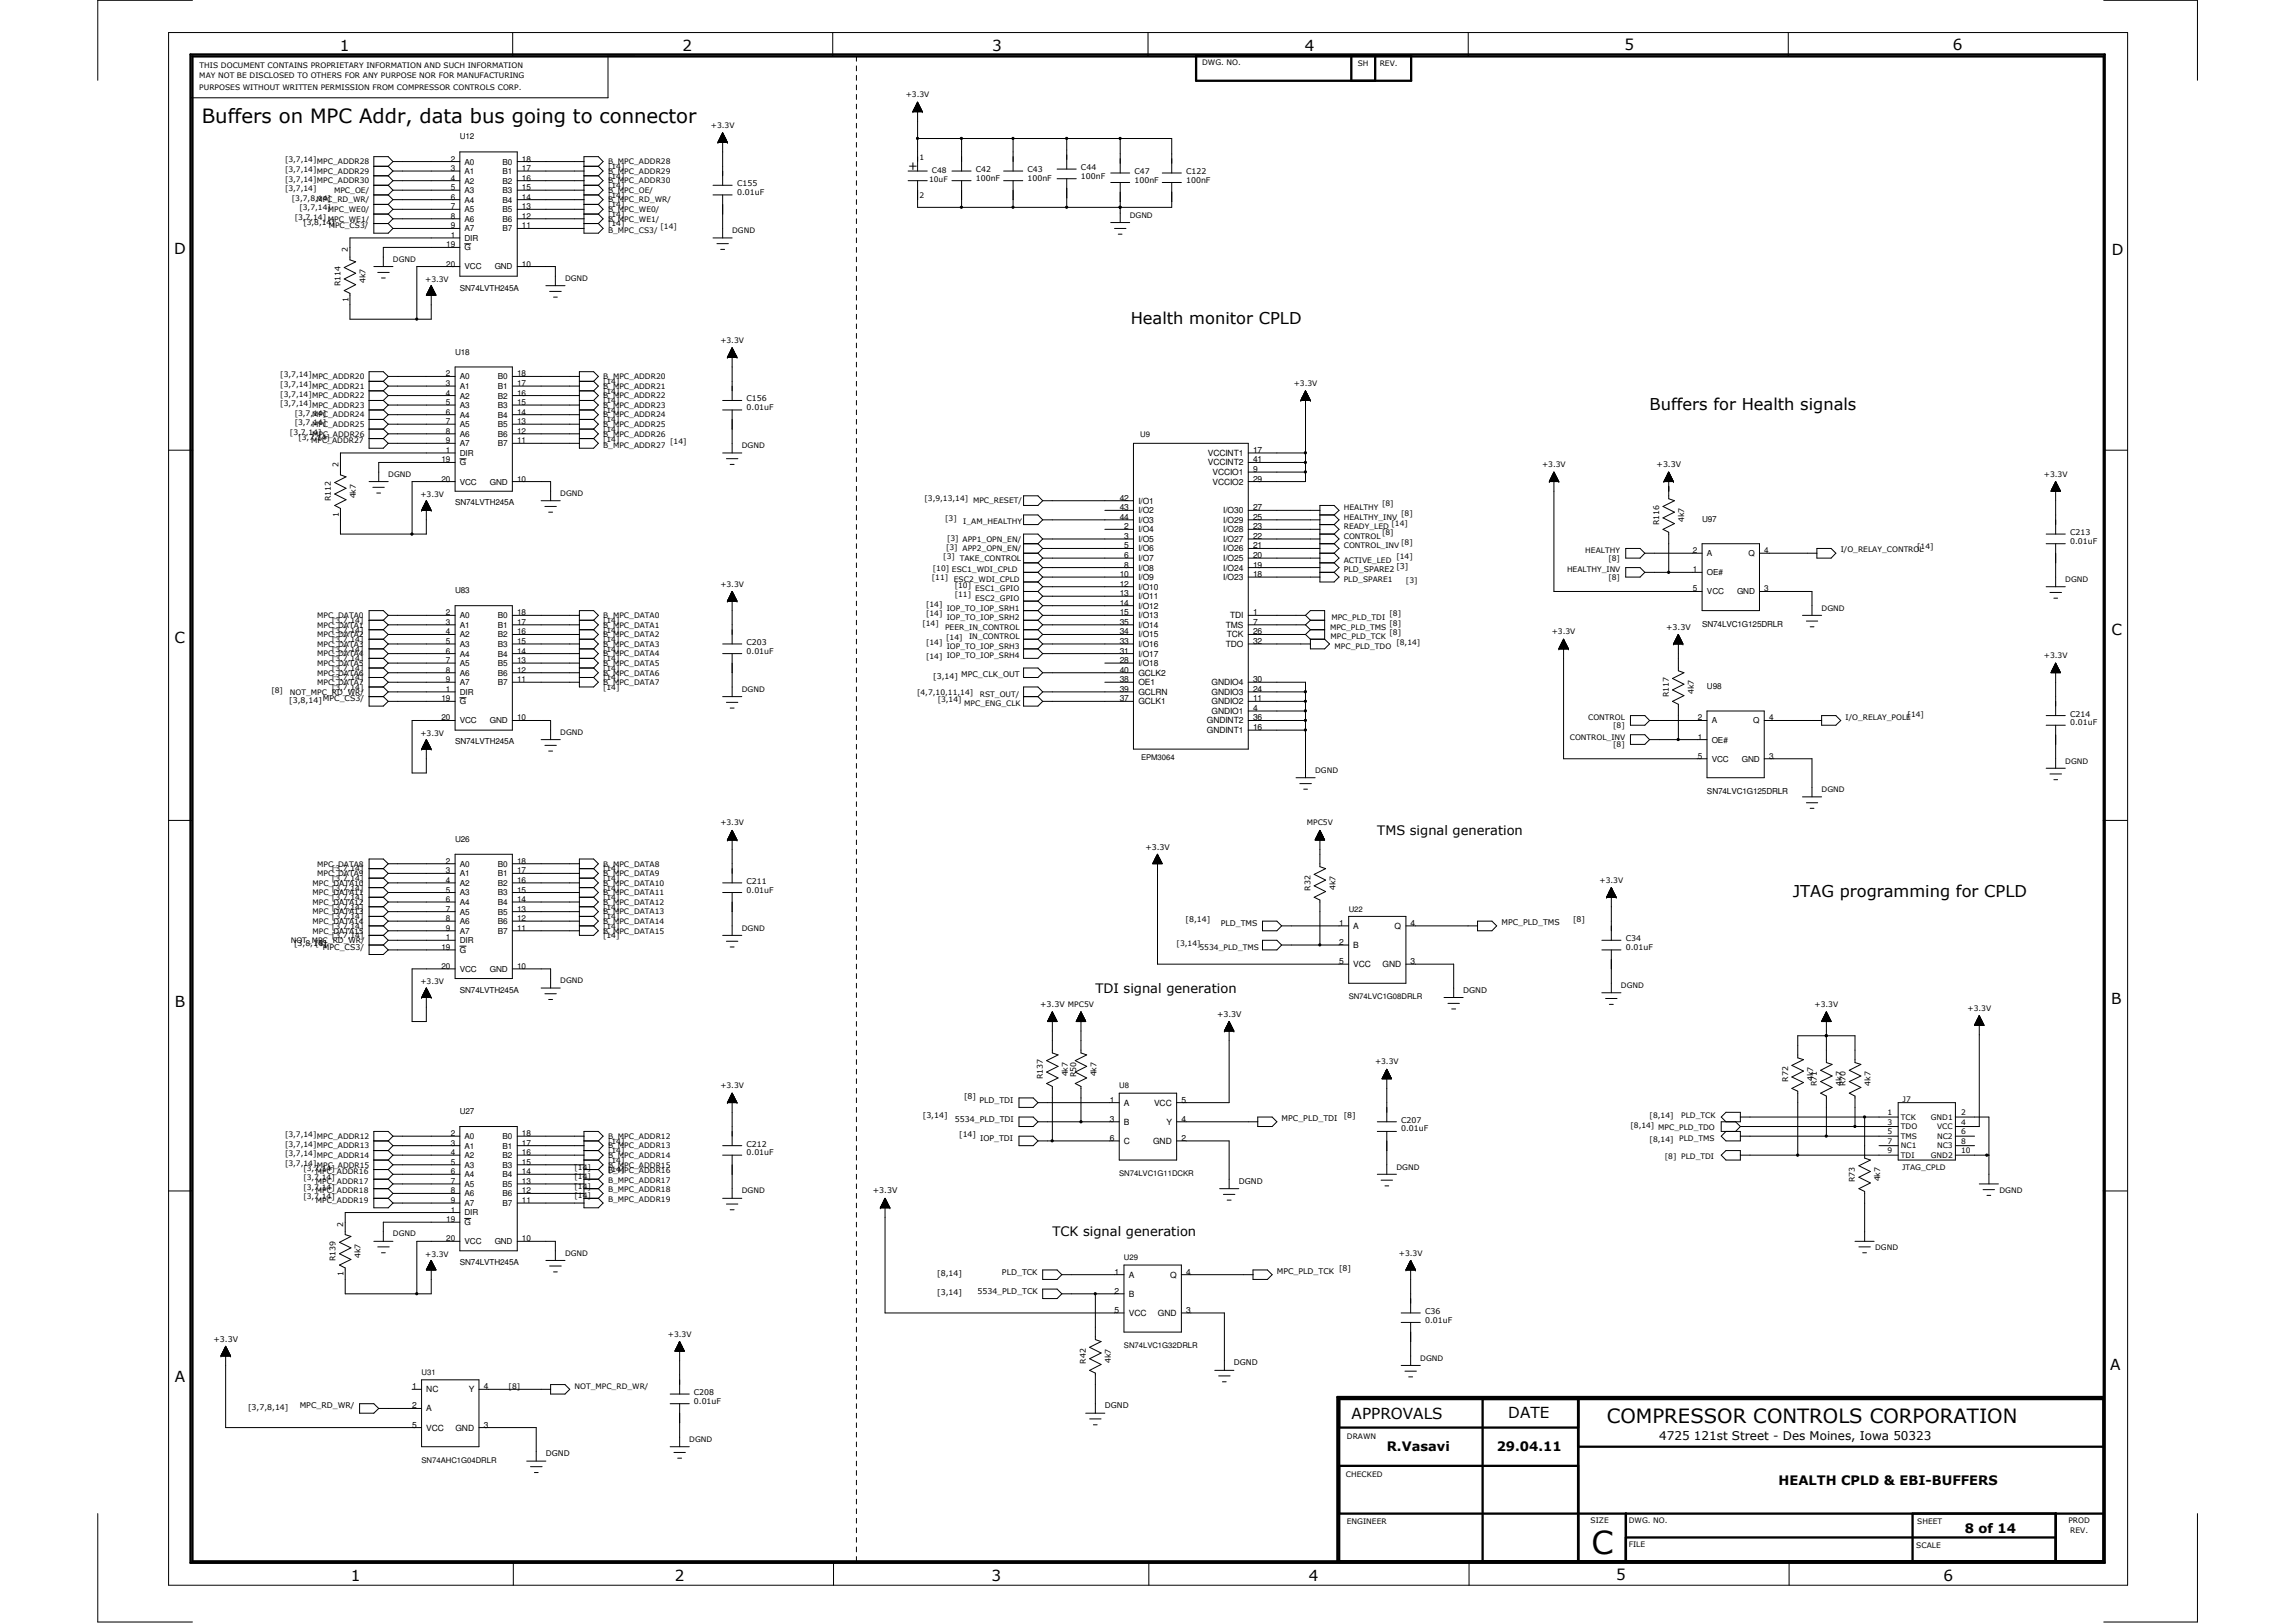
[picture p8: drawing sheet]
<svg xmlns="http://www.w3.org/2000/svg" width="594mm" height="420mm" viewBox="0 0 594 420" stroke-linecap="round" stroke-linejoin="round" font-family="sans-serif">
<defs><g id="words">
<text font-size="8.2" x="412" y="402.4">C</text>
<g font-size="5.1">
<text x="52.2" y="31.9">Buffers on MPC Addr, data bus going to connector</text>
<text x="415.9" y="368.4">COMPRESSOR CONTROLS CORPORATION</text>
</g>
<g font-size="4.2">
<text x="292.7" y="83.9">Health monitor CPLD</text>
<text x="427" y="106.1">Buffers for Health signals</text>
<text x="464.1" y="232.3">JTAG programming for CPLD</text>
</g>
<g font-size="3.9">
<text x="88" y="13.1">1</text>
<text x="176.7" y="13.1">2</text>
<text x="256.8" y="13.1">3</text>
<text x="337.8" y="13.1">4</text>
<text x="420.5" y="12.9">5</text>
<text x="505.5" y="12.9">6</text>
<text x="45.1" y="65.8">D</text>
<text x="546.6" y="66.1">D</text>
<text x="45.2" y="166.4">C</text>
<text x="546.6" y="164.5">C</text>
<text x="45.2" y="260.8">B</text>
<text x="546.5" y="259.9">B</text>
<text x="45.2" y="357.7">A</text>
<text x="546.3" y="354.8">A</text>
<text x="349.9" y="367.3">APPROVALS</text>
<text x="390.4" y="367.1">DATE</text>
<text x="90.8" y="409.4">1</text>
<text x="174.7" y="409.4">2</text>
<text x="256.6" y="409.4">3</text>
<text x="338.8" y="409.2">4</text>
<text x="418.4" y="409.2">5</text>
<text x="503.1" y="409.4">6</text>
</g>
<g font-size="3.4">
<text x="356.5" y="216.2">TMS signal generation</text>
<text x="283.5" y="257">TDI signal generation</text>
<text x="272.4" y="320.1">TCK signal generation</text>
<text x="359" y="375.8">R.Vasavi</text>
<text x="387.4" y="375.8">29.04.11</text>
<text x="460.4" y="384.4">HEALTH CPLD &amp; EBI-BUFFERS</text>
<text x="508.6" y="396.8">8 of 14</text>
</g>
<g font-size="3.1">
<text x="235.1" y="44">+</text>
<text x="429.5" y="372.7">4725 121st Street - Des Moines, Iowa 50323</text>
</g>
<g font-size="2.2">
<text x="312.7" y="118">VCCINT1</text>
<text x="324.4" y="117.3">17</text>
<text x="324.4" y="119.7">41</text>
<text x="312.7" y="120.5">VCCINT2</text>
<text x="313.9" y="123">VCCIO1</text>
<text x="313.9" y="125.4">VCCIO2</text>
<text x="324.4" y="122.2">9</text>
<text x="324.4" y="124.7">29</text>
<text x="289.8" y="129.6">42</text>
<text x="294.7" y="130.4">I/O1</text>
<text x="289.8" y="132.1">43</text>
<text x="289.8" y="134.6">44</text>
<text x="291" y="137">2</text>
<text x="294.7" y="132.9">I/O2</text>
<text x="294.7" y="135.3">I/O3</text>
<text x="294.7" y="137.8">I/O4</text>
<text x="316.6" y="137.8">I/O28</text>
<text x="316.6" y="135.3">I/O29</text>
<text x="316.6" y="132.9">I/O30</text>
<text x="324.4" y="137">23</text>
<text x="324.4" y="134.6">25</text>
<text x="324.4" y="132.1">27</text>
<text x="291" y="139.5">3</text>
<text x="291" y="142">5</text>
<text x="294.7" y="140.3">I/O5</text>
<text x="294.7" y="142.7">I/O6</text>
<text x="316.6" y="142.7">I/O26</text>
<text x="316.6" y="140.3">I/O27</text>
<text x="324.4" y="142">21</text>
<text x="324.4" y="139.5">22</text>
<text x="289.8" y="149.4">10</text>
<text x="291" y="144.5">6</text>
<text x="291" y="146.9">8</text>
<text x="294.7" y="145.2">I/O7</text>
<text x="294.7" y="147.7">I/O8</text>
<text x="316.6" y="147.7">I/O24</text>
<text x="316.6" y="145.2">I/O25</text>
<text x="324.4" y="149.4">18</text>
<text x="324.4" y="146.9">19</text>
<text x="324.4" y="144.5">20</text>
<text x="289.8" y="151.9">12</text>
<text x="289.8" y="154.3">13</text>
<text x="294.7" y="150.2">I/O9</text>
<text x="294.7" y="152.7">I/O10</text>
<text x="294.7" y="155.1">I/O11</text>
<text x="316.6" y="150.2">I/O23</text>
<text x="289.8" y="156.8">14</text>
<text x="289.8" y="159.3">15</text>
<text x="289.8" y="161.8">35</text>
<text x="294.7" y="157.6">I/O12</text>
<text x="294.7" y="160.1">I/O13</text>
<text x="318.4" y="160.1">TDI</text>
<text x="324.4" y="159.3">1</text>
<text x="324.4" y="161.8">7</text>
<text x="289.8" y="164.3">34</text>
<text x="289.8" y="166.7">33</text>
<text x="294.7" y="162.5">I/O14</text>
<text x="294.7" y="165">I/O15</text>
<text x="294.7" y="167.5">I/O16</text>
<text x="317.3" y="162.5">TMS</text>
<text x="317.3" y="167.5">TDO</text>
<text x="317.5" y="165">TCK</text>
<text x="324.4" y="164.3">26</text>
<text x="324.4" y="166.7">32</text>
<text x="289.8" y="169.2">31</text>
<text x="289.8" y="171.7">28</text>
<text x="294.7" y="170">I/O17</text>
<text x="294.7" y="172.4">I/O18</text>
<text x="289.8" y="174.2">40</text>
<text x="289.8" y="176.6">38</text>
<text x="289.8" y="179.1">39</text>
<text x="294.7" y="174.9">GCLK2</text>
<text x="294.7" y="177.4">OE1</text>
<text x="294.7" y="179.9">GCLRN</text>
<text x="313.6" y="179.9">GNDIO3</text>
<text x="313.6" y="177.4">GNDIO4</text>
<text x="324.4" y="179.1">24</text>
<text x="324.4" y="176.6">30</text>
<text x="289.8" y="181.6">37</text>
<text x="294.7" y="182.3">GCLK1</text>
<text x="313.6" y="184.8">GNDIO1</text>
<text x="313.6" y="182.3">GNDIO2</text>
<text x="324.4" y="184.1">4</text>
<text x="324.4" y="181.6">11</text>
<text x="312.4" y="189.8">GNDINT1</text>
<text x="312.4" y="187.3">GNDINT2</text>
<text x="324.4" y="189">16</text>
<text x="324.4" y="186.5">36</text>
<text x="346.7" y="239.7">1</text>
<text x="365.2" y="239.7">4</text>
<text x="346.7" y="244.6">2</text>
<text x="350.3" y="240.5">A</text>
<text x="350.3" y="245.4">B</text>
<text x="361" y="240.5">Q</text>
<text x="346.7" y="249.6">5</text>
<text x="350.3" y="250.4">VCC</text>
<text x="357.9" y="250.4">GND</text>
<text x="365.2" y="249.6">3</text>
<text x="287.3" y="285.5">1</text>
<text x="290.9" y="286.2">A</text>
<text x="298.7" y="286.2">VCC</text>
<text x="305.8" y="285.5">5</text>
<text x="287.3" y="290.4">3</text>
<text x="290.9" y="291.2">B</text>
<text x="301.9" y="291.2">Y</text>
<text x="305.8" y="290.4">4</text>
<text x="287.3" y="295.4">6</text>
<text x="290.9" y="296.1">C</text>
<text x="298.5" y="296.1">GND</text>
<text x="305.8" y="295.4">2</text>
<text x="288.5" y="330">1</text>
<text x="307" y="330">4</text>
<text x="288.5" y="334.9">2</text>
<text x="292.2" y="330.8">A</text>
<text x="292.2" y="335.7">B</text>
<text x="302.9" y="330.8">Q</text>
<text x="288.5" y="339.9">5</text>
<text x="292.2" y="340.7">VCC</text>
<text x="299.8" y="340.7">GND</text>
<text x="307" y="339.9">3</text>
<text x="106.7" y="359.7">1</text>
<text x="125.2" y="359.7">4</text>
<text x="106.7" y="364.6">2</text>
<text x="110.4" y="360.4">NC</text>
<text x="110.4" y="365.4">A</text>
<text x="121.3" y="360.4">Y</text>
<text x="106.7" y="369.6">5</text>
<text x="110.4" y="370.3">VCC</text>
<text x="117.9" y="370.3">GND</text>
<text x="125.2" y="369.6">3</text>
</g>
<g font-size="2.1">
<text x="116.7" y="41.8">2</text>
<text x="119" y="36.1">U12</text>
<text x="135.1" y="41.8">18</text>
<text x="116.7" y="44.3">3</text>
<text x="116.7" y="46.8">4</text>
<text x="120.3" y="42.6">A0</text>
<text x="120.3" y="45">A1</text>
<text x="120.3" y="47.5">A2</text>
<text x="130.1" y="42.6">B0</text>
<text x="130.1" y="45">B1</text>
<text x="130.1" y="47.5">B2</text>
<text x="135.1" y="44.3">17</text>
<text x="135.1" y="46.8">16</text>
<text x="116.7" y="49.2">5</text>
<text x="116.7" y="51.7">6</text>
<text x="120.3" y="50">A3</text>
<text x="120.3" y="52.5">A4</text>
<text x="130.1" y="50">B3</text>
<text x="130.1" y="52.5">B4</text>
<text x="135.1" y="49.2">15</text>
<text x="135.1" y="51.7">14</text>
<text x="116.7" y="54.2">7</text>
<text x="116.7" y="56.6">8</text>
<text x="116.7" y="59.1">9</text>
<text x="120.3" y="54.9">A5</text>
<text x="120.3" y="57.4">A6</text>
<text x="120.3" y="59.9">A7</text>
<text x="130.1" y="54.9">B5</text>
<text x="130.1" y="57.4">B6</text>
<text x="130.1" y="59.9">B7</text>
<text x="135.1" y="54.2">13</text>
<text x="135.1" y="56.6">12</text>
<text x="135.1" y="59.1">11</text>
<text x="115.5" y="64.1">19</text>
<text x="116.7" y="61.6">1</text>
<text x="120.3" y="64.8">G</text>
<text x="120.3" y="62.4">DIR</text>
<text x="115.5" y="69">20</text>
<text x="120.3" y="69.8">VCC</text>
<text x="128.1" y="69.8">GND</text>
<text x="135.1" y="69">10</text>
<text x="119" y="75.2">SN74LVTH245A</text>
<text x="117.8" y="91.8">U18</text>
<text x="115.4" y="97.5">2</text>
<text x="115.4" y="99.9">3</text>
<text x="119" y="98.2">A0</text>
<text x="119" y="100.7">A1</text>
<text x="128.9" y="98.2">B0</text>
<text x="128.9" y="100.7">B1</text>
<text x="133.9" y="97.5">18</text>
<text x="133.9" y="99.9">17</text>
<text x="115.4" y="102.4">4</text>
<text x="115.4" y="104.9">5</text>
<text x="115.4" y="107.4">6</text>
<text x="119" y="103.2">A2</text>
<text x="119" y="105.6">A3</text>
<text x="128.9" y="103.2">B2</text>
<text x="128.9" y="105.6">B3</text>
<text x="133.9" y="102.4">16</text>
<text x="133.9" y="104.9">15</text>
<text x="133.9" y="107.4">14</text>
<text x="115.4" y="109.8">7</text>
<text x="115.4" y="112.3">8</text>
<text x="119" y="108.1">A4</text>
<text x="119" y="110.6">A5</text>
<text x="119" y="113.1">A6</text>
<text x="128.9" y="108.1">B4</text>
<text x="128.9" y="110.6">B5</text>
<text x="128.9" y="113.1">B6</text>
<text x="133.9" y="109.8">13</text>
<text x="133.9" y="112.3">12</text>
<text x="114.3" y="119.7">19</text>
<text x="115.4" y="114.8">9</text>
<text x="115.4" y="117.3">1</text>
<text x="119" y="115.5">A7</text>
<text x="119" y="118">DIR</text>
<text x="128.9" y="115.5">B7</text>
<text x="133.9" y="114.8">11</text>
<text x="114.3" y="124.7">20</text>
<text x="119" y="120.5">G</text>
<text x="119" y="125.4">VCC</text>
<text x="126.8" y="125.4">GND</text>
<text x="133.9" y="124.7">10</text>
<text x="117.8" y="130.9">SN74LVTH245A</text>
<text x="440.6" y="135">U97</text>
<text x="438.2" y="143.2">2</text>
<text x="441.9" y="144">A</text>
<text x="452.6" y="144">Q</text>
<text x="456.7" y="143.2">4</text>
<text x="438.2" y="148.2">1</text>
<text x="441.9" y="148.9">OE#</text>
<text x="117.8" y="153.6">U83</text>
<text x="438.2" y="153.1">5</text>
<text x="441.9" y="153.9">VCC</text>
<text x="449.7" y="153.9">GND</text>
<text x="456.7" y="153.1">3</text>
<text x="115.4" y="159.3">2</text>
<text x="115.4" y="161.8">3</text>
<text x="119" y="160.1">A0</text>
<text x="128.9" y="160.1">B0</text>
<text x="133.9" y="159.3">18</text>
<text x="133.9" y="161.8">17</text>
<text x="115.4" y="164.3">4</text>
<text x="115.4" y="166.7">5</text>
<text x="119" y="162.5">A1</text>
<text x="119" y="165">A2</text>
<text x="119" y="167.5">A3</text>
<text x="128.9" y="162.5">B1</text>
<text x="128.9" y="165">B2</text>
<text x="128.9" y="167.5">B3</text>
<text x="133.9" y="164.3">16</text>
<text x="133.9" y="166.7">15</text>
<text x="440.6" y="162.3">SN74LVC1G125DRLR</text>
<text x="115.4" y="169.2">6</text>
<text x="115.4" y="171.7">7</text>
<text x="119" y="170">A4</text>
<text x="119" y="172.4">A5</text>
<text x="128.9" y="170">B4</text>
<text x="128.9" y="172.4">B5</text>
<text x="133.9" y="169.2">14</text>
<text x="133.9" y="171.7">13</text>
<text x="115.4" y="174.2">8</text>
<text x="115.4" y="176.6">9</text>
<text x="115.4" y="179.1">1</text>
<text x="119" y="174.9">A6</text>
<text x="119" y="177.4">A7</text>
<text x="119" y="179.9">DIR</text>
<text x="128.9" y="174.9">B6</text>
<text x="128.9" y="177.4">B7</text>
<text x="133.9" y="174.2">12</text>
<text x="133.9" y="176.6">11</text>
<text x="441.9" y="178.4">U98</text>
<text x="114.3" y="181.6">19</text>
<text x="119" y="182.3">G</text>
<text x="114.3" y="186.5">20</text>
<text x="119" y="187.3">VCC</text>
<text x="126.8" y="187.3">GND</text>
<text x="133.9" y="186.5">10</text>
<text x="439.5" y="186.5">2</text>
<text x="439.5" y="191.5">1</text>
<text x="443.1" y="187.3">A</text>
<text x="453.8" y="187.3">Q</text>
<text x="458" y="186.5">4</text>
<text x="117.8" y="192.7">SN74LVTH245A</text>
<text x="439.5" y="196.4">5</text>
<text x="443.1" y="197.2">VCC</text>
<text x="443.1" y="192.2">OE#</text>
<text x="450.9" y="197.2">GND</text>
<text x="458" y="196.4">3</text>
<text x="441.9" y="205.6">SN74LVC1G125DRLR</text>
<text x="117.8" y="217.9">U26</text>
<text x="115.4" y="223.6">2</text>
<text x="115.4" y="226.1">3</text>
<text x="119" y="224.4">A0</text>
<text x="119" y="226.9">A1</text>
<text x="128.9" y="224.4">B0</text>
<text x="128.9" y="226.9">B1</text>
<text x="133.9" y="223.6">18</text>
<text x="133.9" y="226.1">17</text>
<text x="115.4" y="228.6">4</text>
<text x="115.4" y="231.1">5</text>
<text x="115.4" y="233.5">6</text>
<text x="119" y="229.3">A2</text>
<text x="119" y="231.8">A3</text>
<text x="128.9" y="229.3">B2</text>
<text x="128.9" y="231.8">B3</text>
<text x="133.9" y="228.6">16</text>
<text x="133.9" y="231.1">15</text>
<text x="133.9" y="233.5">14</text>
<text x="115.4" y="236">7</text>
<text x="115.4" y="238.5">8</text>
<text x="119" y="234.3">A4</text>
<text x="119" y="236.8">A5</text>
<text x="119" y="239.2">A6</text>
<text x="128.9" y="234.3">B4</text>
<text x="128.9" y="236.8">B5</text>
<text x="128.9" y="239.2">B6</text>
<text x="133.9" y="236">13</text>
<text x="133.9" y="238.5">12</text>
<text x="114.3" y="245.9">19</text>
<text x="115.4" y="241">9</text>
<text x="115.4" y="243.4">1</text>
<text x="119" y="241.7">A7</text>
<text x="119" y="244.2">DIR</text>
<text x="128.9" y="241.7">B7</text>
<text x="133.9" y="241">11</text>
<text x="114.3" y="250.8">20</text>
<text x="119" y="246.7">G</text>
<text x="119" y="251.6">VCC</text>
<text x="126.8" y="251.6">GND</text>
<text x="133.9" y="250.8">10</text>
<text x="119" y="257">SN74LVTH245A</text>
<text x="119" y="288.5">U27</text>
<text x="116.7" y="294.1">2</text>
<text x="116.7" y="296.6">3</text>
<text x="116.7" y="299">4</text>
<text x="120.3" y="294.9">A0</text>
<text x="120.3" y="297.3">A1</text>
<text x="120.3" y="299.8">A2</text>
<text x="130.1" y="294.9">B0</text>
<text x="130.1" y="297.3">B1</text>
<text x="130.1" y="299.8">B2</text>
<text x="135.1" y="294.1">18</text>
<text x="135.1" y="296.6">17</text>
<text x="135.1" y="299">16</text>
<text x="116.7" y="301.5">5</text>
<text x="116.7" y="304">6</text>
<text x="120.3" y="302.3">A3</text>
<text x="120.3" y="304.8">A4</text>
<text x="130.1" y="302.3">B3</text>
<text x="130.1" y="304.8">B4</text>
<text x="135.1" y="301.5">15</text>
<text x="135.1" y="304">14</text>
<text x="116.7" y="306.5">7</text>
<text x="116.7" y="308.9">8</text>
<text x="116.7" y="311.4">9</text>
<text x="120.3" y="307.3">A5</text>
<text x="120.3" y="309.7">A6</text>
<text x="130.1" y="307.3">B5</text>
<text x="130.1" y="309.7">B6</text>
<text x="135.1" y="306.5">13</text>
<text x="135.1" y="308.9">12</text>
<text x="135.1" y="311.4">11</text>
<text x="115.5" y="316.4">19</text>
<text x="116.7" y="313.9">1</text>
<text x="120.3" y="312.2">A7</text>
<text x="120.3" y="317.2">G</text>
<text x="120.3" y="314.7">DIR</text>
<text x="130.1" y="312.2">B7</text>
<text x="115.5" y="321.4">20</text>
<text x="120.3" y="322.1">VCC</text>
<text x="128.1" y="322.1">GND</text>
<text x="135.1" y="321.4">10</text>
<text x="119" y="327.5">SN74LVTH245A</text>
</g>
<g font-size="2">
<text x="51.7" y="17.6">THIS DOCUMENT CONTAINS PROPRIETARY INFORMATION AND SUCH INFORMATION</text>
<text x="311.2" y="16.9">DWG. NO.</text>
<text x="351.4" y="17">SH</text>
<text x="357.2" y="17">REV.</text>
<text x="51.6" y="20.3">MAY NOT BE DISCLOSED TO OTHERS FOR ANY PURPOSE NOR FOR MANUFACTURING</text>
<text x="51.6" y="23.3">PURPOSES WITHOUT WRITTEN PERMISSION FROM COMPRESSOR CONTROLS CORP.</text>
<text x="234.5" y="25.2">+3.3V</text>
<text x="184" y="33.1">+3.3V</text>
<text x="238" y="41.3">1</text>
<text x="73.8" y="42">[3,7,14]</text>
<text x="73.8" y="44.5">[3,7,14]MPC_ADDR29</text>
<text x="73.8" y="47">[3,7,14]</text>
<text x="82" y="42.5">MPC_ADDR28</text>
<text x="82" y="47.5">MPC_ADDR30</text>
<text x="157.4" y="43.8">[14]</text>
<text x="157.4" y="42.5">B_MPC_ADDR28</text>
<text x="157.4" y="46.3">[14]</text>
<text x="157.4" y="45">B_MPC_ADDR29</text>
<text x="157.4" y="47.5">B_MPC_ADDR30</text>
<text x="240.5" y="47.2">10uF</text>
<text x="241.2" y="44.8">C48</text>
<text x="252.6" y="44.5">C42</text>
<text x="252.6" y="46.8">100nF</text>
<text x="266" y="44.5">C43</text>
<text x="266" y="46.8">100nF</text>
<text x="279.8" y="44">C44</text>
<text x="279.8" y="46.3">100nF</text>
<text x="293.7" y="45">C47</text>
<text x="293.7" y="47.3">100nF</text>
<text x="307" y="45">C122</text>
<text x="307" y="47.3">100nF</text>
<text x="73.8" y="49.4">[3,7,14]</text>
<text x="75.6" y="51.9">[3,7,8,14]</text>
<text x="81.9" y="52.4">MPC_RD_WR/</text>
<text x="86.5" y="50">MPC_OE/</text>
<text x="157.4" y="48.7">[14]</text>
<text x="157.4" y="51.2">[14]</text>
<text x="157.4" y="50">B_MPC_OE/</text>
<text x="157.4" y="53.7">[14]</text>
<text x="157.4" y="52.4">B_MPC_RD_WR/</text>
<text x="190.8" y="48.2">C155</text>
<text x="190.8" y="50.5">0.01uF</text>
<text x="238" y="51.2">2</text>
<text x="76.3" y="56.9">[3,7,14] MPC_WE1/</text>
<text x="77.5" y="54.4">[3,7,14]</text>
<text x="78.5" y="58.1">[3,8,14]</text>
<text x="84.9" y="54.9">MPC_WE0/</text>
<text x="85.1" y="59.1">MPC_CS3/</text>
<text x="157.4" y="56.1">[14]</text>
<text x="157.4" y="54.9">B_MPC_WE0/</text>
<text x="157.4" y="58.6">[14]</text>
<text x="157.4" y="57.4">B_MPC_WE1/</text>
<text x="171" y="59.4">[14]</text>
<text x="292.4" y="56.4">DGND</text>
<text x="90.1" y="65.3" transform="rotate(-90 90.1 65.3)">2</text>
<text x="157.4" y="60.4">B_MPC_CS3/</text>
<text x="189.5" y="60.4">DGND</text>
<text x="101.7" y="67.8">DGND</text>
<text x="88.1" y="74.1" transform="rotate(-90 88.1 74.1)">R114</text>
<text x="94.6" y="73.4" transform="rotate(-90 94.6 73.4)">4k7</text>
<text x="110.1" y="73">+3.3V</text>
<text x="146.3" y="72.7">DGND</text>
<text x="90.2" y="78.1" transform="rotate(-90 90.2 78.1)">1</text>
<text x="186.5" y="88.8">+3.3V</text>
<text x="72.6" y="97.7">[3,7,14]MPC_ADDR20</text>
<text x="72.6" y="100.2">[3,7,14]MPC_ADDR21</text>
<text x="156.1" y="99.4">[14]</text>
<text x="156.1" y="98.2">B_MPC_ADDR20</text>
<text x="156.1" y="101.9">[14]</text>
<text x="156.1" y="100.7">B_MPC_ADDR21</text>
<text x="334.9" y="99.9">+3.3V</text>
<text x="72.6" y="102.7">[3,7,14]MPC_ADDR22</text>
<text x="72.6" y="105.2">[3,7,14]MPC_ADDR23</text>
<text x="76.3" y="107.6">[3,7,14]</text>
<text x="156.1" y="104.4">[14]</text>
<text x="156.1" y="103.1">B_MPC_ADDR22</text>
<text x="156.1" y="106.8">[14]</text>
<text x="156.1" y="105.6">B_MPC_ADDR23</text>
<text x="193.2" y="103.9">C156</text>
<text x="193.2" y="106.2">0.01uF</text>
<text x="75" y="112.6">[3,7,14]</text>
<text x="76.3" y="110.1">[3,7,14]</text>
<text x="77.3" y="113.8">[3,7,14]</text>
<text x="80.8" y="108.1">MPC_ADDR24</text>
<text x="80.8" y="110.5">MPC_ADDR25</text>
<text x="80.8" y="113">MPC_ADDR26</text>
<text x="156.1" y="109.3">[14]</text>
<text x="156.1" y="108.1">B_MPC_ADDR24</text>
<text x="156.1" y="111.8">[14]</text>
<text x="156.1" y="110.5">B_MPC_ADDR25</text>
<text x="156.1" y="113">B_MPC_ADDR26</text>
<text x="295.1" y="113.1">U9</text>
<text x="80.6" y="114.8">MPC_ADDR27</text>
<text x="156.1" y="116">B_MPC_ADDR27</text>
<text x="156.1" y="114.3">[14]</text>
<text x="173.5" y="115">[14]</text>
<text x="192" y="116">DGND</text>
<text x="87.6" y="121" transform="rotate(-90 87.6 121)">2</text>
<text x="100.5" y="123.4">DGND</text>
<text x="399.2" y="120.9">+3.3V</text>
<text x="428.8" y="120.9">+3.3V</text>
<text x="529.1" y="123.4">+3.3V</text>
<text x="85.6" y="129.8" transform="rotate(-90 85.6 129.8)">R112</text>
<text x="92.1" y="129" transform="rotate(-90 92.1 129)">4k7</text>
<text x="108.8" y="128.6">+3.3V</text>
<text x="145" y="128.4">DGND</text>
<text x="239.3" y="129.6">[3,9,13,14]</text>
<text x="251.9" y="130.1">MPC_RESET/</text>
<text x="357.8" y="131.1">[8]</text>
<text x="87.7" y="133.7" transform="rotate(-90 87.7 133.7)">1</text>
<text x="244.7" y="134.8">[3]</text>
<text x="249.3" y="135.6">I_AM_HEALTHY</text>
<text x="347.8" y="132.1">HEALTHY</text>
<text x="347.8" y="134.6">HEALTHY_INV</text>
<text x="347.8" y="137">READY_LED</text>
<text x="360.2" y="136.1">[14]</text>
<text x="362.7" y="133.6">[8]</text>
<text x="429.5" y="135.9" transform="rotate(-90 429.5 135.9)">R116</text>
<text x="436" y="135.2" transform="rotate(-90 436 135.2)">4k7</text>
<text x="244.9" y="142.5">[3] APP2_OPN_EN/</text>
<text x="245.1" y="140">[3] APP1_OPN_EN/</text>
<text x="347.8" y="139.5">CONTROL</text>
<text x="347.8" y="142">CONTROL_INV</text>
<text x="357.8" y="138.5">[8]</text>
<text x="362.7" y="141">[8]</text>
<text x="410.4" y="143.2">HEALTHY</text>
<text x="476.5" y="143">I/O_RELAY_CONTROL</text>
<text x="496.3" y="142.2">[14]</text>
<text x="535.8" y="138.5">C213</text>
<text x="535.8" y="140.8">0.01uF</text>
<text x="241.5" y="147.9">[10] ESC1_WDI_CPLD</text>
<text x="244.2" y="144.7">[3]</text>
<text x="248.4" y="145.2">TAKE_CONTROL</text>
<text x="347.8" y="148.2">PLD_SPARE2</text>
<text x="347.8" y="145.7">ACTIVE_LED</text>
<text x="361.5" y="147.2">[3]</text>
<text x="361.5" y="144.7">[14]</text>
<text x="405.6" y="148.2">HEALTHY_INV</text>
<text x="416.3" y="145.2">[8]</text>
<text x="186.5" y="151.9">+3.3V</text>
<text x="241.2" y="150.2">[11]</text>
<text x="246.9" y="150.7">ESC2_WDI_CPLD</text>
<text x="247.1" y="152.1">[10]</text>
<text x="247.1" y="154.6">[11]</text>
<text x="252.4" y="153.1">ESC1_GPIO</text>
<text x="252.4" y="155.6">ESC2_GPIO</text>
<text x="347.8" y="150.7">PLD_SPARE1</text>
<text x="363.9" y="150.9">[3]</text>
<text x="416.3" y="150.2">[8]</text>
<text x="534.6" y="150.7">DGND</text>
<text x="82.1" y="160">MPC_DATA0</text>
<text x="85.9" y="161.3">[3,7,14]</text>
<text x="156.1" y="161.3">[14]</text>
<text x="156.1" y="160">B_MPC_DATA0</text>
<text x="239.7" y="157.1">[14]</text>
<text x="239.7" y="159.6">[14]</text>
<text x="245.1" y="158.1">IOP_TO_IOP_SRH1</text>
<text x="245.1" y="160.6">IOP_TO_IOP_SRH2</text>
<text x="344.6" y="160.6">MPC_PLD_TDI</text>
<text x="359.7" y="159.6">[8]</text>
<text x="471.5" y="158.1">DGND</text>
<text x="82.1" y="162.5">MPC_DATA1</text>
<text x="82.1" y="165">MPC_DATA2</text>
<text x="82.1" y="167.4">MPC_DATA3</text>
<text x="85.9" y="163.7">[3,7,14]</text>
<text x="85.9" y="166.2">[3,7,14]</text>
<text x="156.1" y="163.7">[14]</text>
<text x="156.1" y="162.5">B_MPC_DATA1</text>
<text x="156.1" y="166.2">[14]</text>
<text x="156.1" y="165">B_MPC_DATA2</text>
<text x="156.1" y="167.4">B_MPC_DATA3</text>
<text x="193.2" y="167">C203</text>
<text x="238.8" y="162.1">[14]</text>
<text x="239.7" y="167">[14]</text>
<text x="244.6" y="163">PEER_IN_CONTROL</text>
<text x="244.9" y="165.7">[14]</text>
<text x="245.1" y="168">IOP_TO_IOP_SRH3</text>
<text x="250.9" y="165.5">IN_CONTROL</text>
<text x="344.3" y="163">MPC_PLD_TMS</text>
<text x="344.4" y="165.5">MPC_PLD_TCK</text>
<text x="345.5" y="168">MPC_PLD_TDO</text>
<text x="359.7" y="162.1">[8]</text>
<text x="359.7" y="164.5">[8]</text>
<text x="361.5" y="167">[8,14]</text>
<text x="401.7" y="164.3">+3.3V</text>
<text x="431.3" y="163">+3.3V</text>
<text x="82.1" y="169.9">MPC_DATA4</text>
<text x="82.1" y="172.4">MPC_DATA5</text>
<text x="85.9" y="168.7">[3,7,14]</text>
<text x="85.9" y="171.2">[3,7,14]</text>
<text x="85.9" y="173.7">[3,7,14]</text>
<text x="156.1" y="168.7">[14]</text>
<text x="156.1" y="171.2">[14]</text>
<text x="156.1" y="169.9">B_MPC_DATA4</text>
<text x="156.1" y="173.7">[14]</text>
<text x="156.1" y="172.4">B_MPC_DATA5</text>
<text x="193.2" y="169.2">0.01uF</text>
<text x="239.7" y="170.7">[14] IOP_TO_IOP_SRH4</text>
<text x="529.1" y="170.4">+3.3V</text>
<text x="70.3" y="179.3">[8]</text>
<text x="75" y="179.8">NOT_MPC_RD_WR/</text>
<text x="82.1" y="174.9">MPC_DATA6</text>
<text x="82.1" y="177.3">MPC_DATA7</text>
<text x="85.9" y="176.1">[3,7,14]</text>
<text x="85.9" y="178.6">[3,7,14]</text>
<text x="156.1" y="176.1">[14]</text>
<text x="156.1" y="174.9">B_MPC_DATA6</text>
<text x="156.1" y="178.6">[14]</text>
<text x="156.1" y="177.3">B_MPC_DATA7</text>
<text x="192" y="179.1">DGND</text>
<text x="237.4" y="179.8">[4,7,10,11,14]</text>
<text x="241.6" y="175.7">[3,14] MPC_CLK_OUT</text>
<text x="438.4" y="179.7" transform="rotate(-90 438.4 179.7)">4k7</text>
<text x="74.9" y="181.9">[3,8,14]MPC_CS3/</text>
<text x="242.7" y="181.8">[3,14]</text>
<text x="249.6" y="182.8">MPC_ENG_CLK</text>
<text x="253.7" y="180.3">RST_OUT/</text>
<text x="432" y="180.5" transform="rotate(-90 432 180.5)">R117</text>
<text x="493.8" y="185.5">[14]</text>
<text x="535.8" y="185.5">C214</text>
<text x="108.8" y="190.5">+3.3V</text>
<text x="145" y="190.2">DGND</text>
<text x="406.4" y="191.5">CONTROL_INV</text>
<text x="411.1" y="186.5">CONTROL</text>
<text x="417.6" y="188.5">[8]</text>
<text x="477.7" y="186.3">I/O_RELAY_POLE</text>
<text x="535.8" y="187.8">0.01uF</text>
<text x="295.4" y="196.6">EPM3064</text>
<text x="417.6" y="193.4">[8]</text>
<text x="534.6" y="197.7">DGND</text>
<text x="340.4" y="200.1">DGND</text>
<text x="471.5" y="205.1">DGND</text>
<text x="186.5" y="213.7">+3.3V</text>
<text x="338.3" y="213.7">MPC5V</text>
<text x="296.5" y="219.9">+3.3V</text>
<text x="82.1" y="224.3">MPC_DATA8</text>
<text x="82.1" y="226.8">MPC_DATA9</text>
<text x="85.9" y="225.6">[3,7,14]</text>
<text x="156.1" y="225.6">[14]</text>
<text x="156.1" y="224.3">B_MPC_DATA8</text>
<text x="156.1" y="226.8">B_MPC_DATA9</text>
<text x="80.9" y="229.3">MPC_DATA10</text>
<text x="80.9" y="231.8">MPC_DATA11</text>
<text x="85.9" y="228.1">[3,7,14]</text>
<text x="85.9" y="230.5">[3,7,14]</text>
<text x="85.9" y="233">[3,7,14]</text>
<text x="156.1" y="228.1">[14]</text>
<text x="156.1" y="230.5">[14]</text>
<text x="156.1" y="229.3">B_MPC_DATA10</text>
<text x="156.1" y="233">[14]</text>
<text x="156.1" y="231.8">B_MPC_DATA11</text>
<text x="193.2" y="228.8">C211</text>
<text x="193.2" y="231.1">0.01uF</text>
<text x="339.2" y="230.5" transform="rotate(-90 339.2 230.5)">R32</text>
<text x="345.7" y="230.4" transform="rotate(-90 345.7 230.4)">4k7</text>
<text x="414.1" y="228.6">+3.3V</text>
<text x="80.9" y="234.2">MPC_DATA12</text>
<text x="80.9" y="236.7">MPC_DATA13</text>
<text x="80.9" y="239.2">MPC_DATA14</text>
<text x="85.9" y="235.5">[3,7,14]</text>
<text x="85.9" y="238">[3,7,14]</text>
<text x="156.1" y="235.5">[14]</text>
<text x="156.1" y="234.2">B_MPC_DATA12</text>
<text x="156.1" y="238">[14]</text>
<text x="156.1" y="236.7">B_MPC_DATA13</text>
<text x="156.1" y="239.2">B_MPC_DATA14</text>
<text x="306.9" y="238.8">[8,14]</text>
<text x="316" y="239.7">PLD_TMS</text>
<text x="349.1" y="236">U22</text>
<text x="388.7" y="239.4">MPC_PLD_TMS</text>
<text x="407.2" y="238.8">[8]</text>
<text x="75.3" y="244.1">NOT_MPC_RD_WR/</text>
<text x="76.1" y="244.9">[3,8,14]</text>
<text x="80.9" y="241.7">MPC_DATA15</text>
<text x="81.7" y="244.9">[8]</text>
<text x="83.6" y="245.9">MPC_CS3/</text>
<text x="85.9" y="240.5">[3,7,14]</text>
<text x="85.9" y="242.9">[3,7,14]</text>
<text x="156.1" y="240.5">[14]</text>
<text x="156.1" y="242.9">[14]</text>
<text x="156.1" y="241.7">B_MPC_DATA15</text>
<text x="192" y="241">DGND</text>
<text x="304.6" y="244.9">[3,14]</text>
<text x="310.5" y="245.9">5534_PLD_TMS</text>
<text x="420.8" y="243.7">C34</text>
<text x="420.8" y="245.9">0.01uF</text>
<text x="108.8" y="254.8">+3.3V</text>
<text x="145" y="254.6">DGND</text>
<text x="378.7" y="257">DGND</text>
<text x="419.6" y="255.8">DGND</text>
<text x="269.3" y="260.7">+3.3V MPC5V</text>
<text x="315" y="263.2">+3.3V</text>
<text x="349.1" y="258.7">SN74LVC1G08DRLR</text>
<text x="469.7" y="260.7">+3.3V</text>
<text x="509.3" y="261.7">+3.3V</text>
<text x="355.9" y="275.5">+3.3V</text>
<text x="186.5" y="281.8">+3.3V</text>
<text x="269.9" y="279.4" transform="rotate(-90 269.9 279.4)">R137</text>
<text x="276.4" y="278.7" transform="rotate(-90 276.4 278.7)">4k7</text>
<text x="278.6" y="278.8" transform="rotate(-90 278.6 278.8)">R50</text>
<text x="283.8" y="278.7" transform="rotate(-90 283.8 278.7)">4k7</text>
<text x="289.7" y="281.8">U8</text>
<text x="462.9" y="280" transform="rotate(-90 462.9 280)">R72</text>
<text x="469.3" y="279.9" transform="rotate(-90 469.3 279.9)">4k7</text>
<text x="470.3" y="281.3" transform="rotate(-90 470.3 281.3)">R71</text>
<text x="476.8" y="281.1" transform="rotate(-90 476.8 281.1)">4k7</text>
<text x="477.7" y="281.3" transform="rotate(-90 477.7 281.3)">R70</text>
<text x="484.2" y="281.1" transform="rotate(-90 484.2 281.1)">4k7</text>
<text x="249.5" y="284.5">[8]</text>
<text x="253.5" y="285.5">PLD_TDI</text>
<text x="492.5" y="285.2">J7</text>
<text x="238.9" y="289.5">[3,14]</text>
<text x="247.2" y="290.4">5534_PLD_TDI</text>
<text x="331.8" y="290.2">MPC_PLD_TDI</text>
<text x="347.8" y="289.5">[8]</text>
<text x="362.7" y="290.7">C207</text>
<text x="362.7" y="292.9">0.01uF</text>
<text x="422.1" y="291.9">[8,14]</text>
<text x="427" y="289.4">[8,14]</text>
<text x="429.3" y="292.7">MPC_PLD_TDO</text>
<text x="435.2" y="289.4">PLD_TCK</text>
<text x="488.6" y="288.7">1</text>
<text x="488.6" y="291.2">3</text>
<text x="488.6" y="293.6">5</text>
<text x="492.1" y="289.9">TCK</text>
<text x="492.1" y="292.4">TDO</text>
<text x="499.8" y="289.9">GND1</text>
<text x="501.4" y="292.4">VCC</text>
<text x="507.7" y="288.7">2</text>
<text x="507.7" y="291.2">4</text>
<text x="507.7" y="293.6">6</text>
<text x="73.8" y="294.4">[3,7,14]MPC_ADDR12</text>
<text x="73.8" y="296.8">[3,7,14]MPC_ADDR13</text>
<text x="73.8" y="299.3">[3,7,14]MPC_ADDR14</text>
<text x="157.4" y="296.1">[14]</text>
<text x="157.4" y="294.9">B_MPC_ADDR12</text>
<text x="157.4" y="298.6">[14]</text>
<text x="157.4" y="297.3">B_MPC_ADDR13</text>
<text x="157.4" y="299.8">B_MPC_ADDR14</text>
<text x="193.2" y="296.8">C212</text>
<text x="193.2" y="299.1">0.01uF</text>
<text x="248.3" y="294.4">[14]</text>
<text x="253.7" y="295.4">IOP_TDI</text>
<text x="427" y="295.6">[8,14]</text>
<text x="434.7" y="295.4">PLD_TMS</text>
<text x="488.6" y="296.1">7</text>
<text x="488.6" y="298.6">9</text>
<text x="492.1" y="294.9">TMS</text>
<text x="492.1" y="297.3">NC1</text>
<text x="492.1" y="299.8">TDI</text>
<text x="499.8" y="299.8">GND2</text>
<text x="501.4" y="294.9">NC2</text>
<text x="501.4" y="297.3">NC3</text>
<text x="507.7" y="296.1">8</text>
<text x="507.7" y="298.6">10</text>
<text x="73.8" y="301.8">[3,7,14]MPC_ADDR15</text>
<text x="78.5" y="303">[3,7,14]</text>
<text x="78.5" y="305.5">[3,7,14]</text>
<text x="81.8" y="304">MPC_ADDR16</text>
<text x="148.7" y="302.8">[14]</text>
<text x="148.7" y="305.2">[14]</text>
<text x="157.4" y="303.7">B_MPC_ADDR16</text>
<text x="157.4" y="301">[14]</text>
<text x="157.4" y="303.5">[14]</text>
<text x="157.4" y="302.3">B_MPC_ADDR15</text>
<text x="289.7" y="304.5">SN74LVC1G11DCKR</text>
<text x="361.5" y="302.8">DGND</text>
<text x="430.9" y="300.1">[8] PLD_TDI</text>
<text x="480.2" y="306" transform="rotate(-90 480.2 306)">R73</text>
<text x="486.7" y="305.9" transform="rotate(-90 486.7 305.9)">4k7</text>
<text x="492.4" y="302.8">JTAG_CPLD</text>
<text x="78.5" y="308">[3,7,14]</text>
<text x="78.5" y="310.4">[3,7,14]</text>
<text x="81.8" y="306.5">MPC_ADDR17</text>
<text x="81.8" y="308.9">MPC_ADDR18</text>
<text x="81.8" y="311.4">MPC_ADDR19</text>
<text x="148.7" y="307.7">[14]</text>
<text x="148.7" y="310.2">[14]</text>
<text x="157.4" y="306.2">B_MPC_ADDR17</text>
<text x="157.4" y="308.7">B_MPC_ADDR18</text>
<text x="157.4" y="311.2">B_MPC_ADDR19</text>
<text x="192" y="308.9">DGND</text>
<text x="226" y="308.9">+3.3V</text>
<text x="320.7" y="306.5">DGND</text>
<text x="517.6" y="308.9">DGND</text>
<text x="88.9" y="317.7" transform="rotate(-90 88.9 317.7)">2</text>
<text x="101.7" y="320.1">DGND</text>
<text x="485.4" y="323.6">DGND</text>
<text x="86.9" y="326.4" transform="rotate(-90 86.9 326.4)">R139</text>
<text x="93.3" y="325.7" transform="rotate(-90 93.3 325.7)">4k7</text>
<text x="110.1" y="325.3">+3.3V</text>
<text x="146.3" y="325">DGND</text>
<text x="259.4" y="330">PLD_TCK</text>
<text x="290.9" y="326.3">U29</text>
<text x="330.5" y="329.7">MPC_PLD_TCK</text>
<text x="346.6" y="329">[8]</text>
<text x="362.1" y="325">+3.3V</text>
<text x="88.9" y="330.4" transform="rotate(-90 88.9 330.4)">1</text>
<text x="242.6" y="335.2">[3,14]</text>
<text x="242.6" y="330.3">[8,14]</text>
<text x="253" y="334.9">5534_PLD_TCK</text>
<text x="368.9" y="340.1">C36</text>
<text x="55.3" y="347.3">+3.3V</text>
<text x="172.9" y="346.1">+3.3V</text>
<text x="368.9" y="342.4">0.01uF</text>
<text x="281" y="353" transform="rotate(-90 281 353)">R42</text>
<text x="287.5" y="352.9" transform="rotate(-90 287.5 352.9)">4k7</text>
<text x="290.9" y="349">SN74LVC1G32DRLR</text>
<text x="319.4" y="353.5">DGND</text>
<text x="367.7" y="352.3">DGND</text>
<text x="109.1" y="355.9">U31</text>
<text x="131.6" y="359.7">[8]</text>
<text x="148.7" y="359.5">NOT_MPC_RD_WR/</text>
<text x="64.2" y="364.9">[3,7,8,14]</text>
<text x="77.6" y="364.6">MPC_RD_WR/</text>
<text x="179.6" y="361.1">C208</text>
<text x="179.6" y="363.4">0.01uF</text>
<text x="286" y="364.6">DGND</text>
<text x="141.3" y="377">DGND</text>
<text x="178.4" y="373.3">DGND</text>
<text x="348.7" y="372.5">DRAWN</text>
<text x="109.1" y="378.7">SN74AHC1G04DRLR</text>
<text x="348.4" y="382.4">CHECKED</text>
<text x="348.7" y="394.5">ENGINEER</text>
<text x="411.7" y="394.3">SIZE</text>
<text x="421.6" y="394.3">DWG. NO.</text>
<text x="496.3" y="394.5">SHEET</text>
<text x="535.4" y="394.3">PROD</text>
<text x="421.6" y="400.5">FILE</text>
<text x="496.1" y="400.7">SCALE</text>
<text x="535.9" y="396.8">REV.</text>
</g>
</g></defs>
<g fill="none" stroke="#000" stroke-width=".26">
<path d="M43.6 8.4h507.1v402h-507.1zM49.8 .1h-24.5v20.7M132.7 8.4v6.2M164.4 14.6h-7v10.7h-108M215.6 8.4v6.2M221.7 14.6v1.2M221.7 17.1v1.2M221.7 19.5v1.3M297.2 8.4v6.2M380.1 8.4v6.2M462.9 8.4v6.2M544.6 .1h24.2v20.7"/>
<path d="M119 39.3h14.9v32.2h-14.9zM185.8 36.9h.1M185.8 36.9h2.5M185.9 36.7h2.3M185.9 36.9v-.2h2.3v.2M186 36.5h2.1M186 36.9v-.5h2.1v.5M186.1 36.4h1.9M186.1 36.3h1.9v.6M186.1 36.2v.7M186.2 36.2h1.8M186.2 36.9v-.8h1.7v.8"/>
<path d="M186.3 36h1.6M186.3 35.9h1.5v1M186.4 35.6h1.3v1.3M186.4 35.6v1.3M186.5 35.6h1.2M186.5 35.5h1.1v1.4M186.5 35.4v1.5M186.6 35.4h1M186.6 35.3h.9v1.6M186.6 35.2v1.7M186.7 35.2h.7M186.7 35.1h.7v1.8"/>
<path d="M186.7 35v1.9M186.8 35h.6M186.8 34.9h.5v2M186.9 34.7h.3v2.2M187 34.5h.1M187 34.4v2.5M187.1 34.4h.1M187.1 34.4v13.6M187.1 34.4l-1.3 2.5M187.1 34.4l1.2 2.5M187.1 34.6h-.1l-.1 2.3M187.2 34.8h-.3l-.1 2.1"/>
<path d="M187.7 35.8h-1.4v1.1M188.3 36.9h.1M221.7 22v1.2M221.7 24.5v1.2M221.7 27v1.2M221.7 29.4v1.3M221.7 31.9v1.2M221.7 34.4v1.2M221.7 36.9v1.2M221.7 39.3v1.3M236.3 28.9h.1M236.3 28.9h2.5"/>
<path d="M236.3 28.9h2.4M236.4 28.9v-.2h2.3v.2M236.4 28.7h2.2M236.5 28.5h2v.4M236.5 28.5v.4M236.5 28.4h2M236.6 28.4h1.9v.5M236.6 28.3v.6M236.6 28.2h1.8M236.7 28.2h1.7v.7M236.7 28.1v.8M236.7 28h1.6"/>
<path d="M236.8 27.9h1.5v1M236.8 27.9v1M236.8 27.9h1.4M236.9 27.8h1.3v1.1M236.9 27.7v1.2M236.9 27.6h1.2M237 27.6h1.1v1.3M237 27.5v1.4M237 27.5h1M237.1 27.3h.9v1.6M237.2 27.1h.7v1.8M237.2 27.1v1.8"/>
<path d="M237.2 27.1h.6M237.3 27h.5v1.9M237.3 26.9v2M237.4 26.9h.3M237.4 26.8h.3v2.1M237.5 26.5v17.8M237.5 26.6l.1 2.3M237.5 26.5h.1M237.5 35.9h65.8v8.9M237.5 26.5l-1.2 2.4M237.5 26.5l1.3 2.4M237.6 26.7h-.2v2.2"/>
<path d="M237.9 27.3h-.8v1.6M238.8 28.9h.1M248.9 35.9v8.4M262.2 35.9v8.4M276.1 35.9v7.9M290 35.9v8.9M96.8 48h3.7M96.8 50.5h3.7M96.8 43.1h3.7M96.8 45.5h3.7M96.8 52.9h3.7M96.8 55.4h3.7"/>
<path d="M96.8 57.9h3.7M100.5 43.1l1.2 1.2M100.5 45.5l1.2 1.3M100.5 48l1.2 1.2M100.5 50.5l1.2 1.2M100.5 52.9l1.2 1.3M100.5 55.4l1.2 1.2M100.5 57.9l1.2 1.2M101.7 44.3h17.3M101.7 46.8h17.3M101.7 41.8h17.3M101.7 49.2h17.3"/>
<path d="M101.7 51.7h17.3M101.7 54.2h17.3M101.7 56.6h17.3M101.7 59.1h17.3M101.7 41.8l-1.2-1.2h-3.7v19.8h3.7l1.2-1.3M101.7 41.8l-1.2 1.3M101.7 44.3l-1.2 1.2M101.7 46.8l-1.2 1.2M101.7 49.2l-1.2 1.3M101.7 51.7l-1.2 1.2M101.7 54.2l-1.2 1.2M101.7 56.6l-1.2 1.3"/>
<path d="M133.9 44.3h17.3M133.9 46.8h17.3M133.9 41.8h17.3M133.9 49.2h17.3M133.9 51.7h17.3M133.9 54.2h17.3M133.9 56.6h17.3M133.9 59.1h17.3M151.2 48h3.7M151.2 50.5h3.7M151.2 43.1h3.7M151.2 45.5h3.7"/>
<path d="M151.2 52.9h3.7M151.2 55.4h3.7M151.2 57.9h3.7M154.9 43.1l1.2-1.3-1.2-1.2h-3.7v19.8h3.7l1.2-1.3-1.2-1.2M154.9 48l1.2 1.2-1.2 1.3M154.9 52.9l1.2 1.3-1.2 1.2M154.9 43.1l1.2 1.2-1.2 1.2M154.9 45.5l1.2 1.3-1.2 1.2M154.9 50.5l1.2 1.2-1.2 1.2M154.9 55.4l1.2 1.2-1.2 1.3M184.6 48h4.9M184.6 50.5h4.9"/>
<path d="M187.1 50.5v11.1M221.7 41.8v1.3M221.7 44.3v1.2M221.7 46.8v1.2M221.7 49.2v1.3M221.7 51.7v1.2M221.7 54.2v1.2M221.7 56.6v1.3M221.7 59.1v1.3M235.1 44.3h4.9M235.1 46.8h4.9M237.5 46.8v6.9h65.8v-6.5"/>
<path d="M246.4 44.3h5M246.4 46.8h5M248.9 46.8v6.9M259.8 44.3h4.9M259.8 46.8h4.9M262.2 46.8v6.9M273.6 43.8h5M273.6 46.3h5M276.1 46.3v7.4M287.5 44.8h4.9M287.5 47.2h4.9M287.5 57.6h4.9"/>
<path d="M288.5 59.1h3M290 53.7h.1M290 47.2v10.4M300.9 44.8h4.9M300.9 47.2h4.9M96.8 69h4.9M97.8 70.5h2.9M98.8 72h.9M110.4 76.4h2.4M110.5 76.2h2.3M110.5 76.1v.3M110.5 76.2h2.2v.2"/>
<path d="M110.6 76h2M110.6 75.9v.5M110.6 75.9h2v.5M110.7 75.9h1.9M110.7 76.4v-.7h1.8v.7M110.8 75.6h1.6M110.8 75.5v.9M110.8 75.5h1.6v.9M110.9 75.4h1.4M110.9 75.3v1.1M110.9 75.4h1.4v1M111 75.3h1.3"/>
<path d="M111 75.1h1.2v1.3M111.1 74.8v1.6M111.1 75h1v1.4M111.2 74.8h.8M111.2 74.6v1.8M111.2 74.8h.8v1.6M111.3 74.5v1.9M111.3 74.5h.6v1.9M111.3 74.6h.7M111.4 74.5h.5M111.4 74.3h.4v2.1M111.5 74.1v2.3"/>
<path d="M111.5 74.2h.2v2.2M111.5 74.1h.2M111.6 74h.1M111.6 74l1.3 2.4h-2.5zM111.8 74.3h-.4v2.1M112.2 75.1h-1.2v1.3M119 64.1h-19.8v4.9M119 61.6h-28.4v5.7l1.5 .5-3 1.5 3 1.4-3 1.5 3 1.5-3 1.5 1.5 .7v6.7h21v-8.6M119 69h-11.1v13.6M120.3 63.1h1.6M133.9 69h9.9v5M141.3 74h5"/>
<path d="M142.3 75.4h3M143.3 76.9h1M184.6 61.6h4.9M185.6 63.1h2.9M186.6 64.6h1M221.7 61.6v1.2M221.7 64.1v1.2M221.7 66.5v1.3M221.7 69v1.3M221.7 71.5v1.2M221.7 74v1.2M221.7 76.4v1.3"/>
<path d="M221.7 78.9v1.2M289.5 60.6h.9M95.5 98.7h3.7M99.2 98.7l1.3 1.2M100.5 97.5h17.3M100.5 99.9h17.3M100.5 97.5l-1.3-1.3h-3.7v19.8h3.7l1.3-1.2M100.5 97.5l-1.3 1.2M100.5 99.9l-1.3 1.3M117.8 95h14.8v32.2h-14.8zM132.6 97.5h17.4M132.6 99.9h17.4"/>
<path d="M150 98.7h3.7M153.7 98.7l1.2-1.2-1.2-1.3h-3.7v19.8h3.7l1.2-1.2-1.2-1.3M153.7 98.7l1.2 1.2-1.2 1.3M188.3 92.5h.1M188.3 92.5h2.5M188.4 92.4l2.3 .1M188.4 92.3v.2M188.5 92.3h2.1M188.5 92.2h2.1M188.5 92.1v.4M188.5 92.1h2M188.6 92h1.9"/>
<path d="M188.6 91.9v.6M188.6 91.9h1.8M188.7 91.8h1.7v.7M188.7 91.7v.8M188.8 91.7h1.5M188.8 91.6h1.5M188.8 91.5v1M188.8 91.5h1.4l.1 1M188.9 91.4h1.3v1.1M188.9 91.3v1.2M189 91.3h1.1M189 91.2h1.1"/>
<path d="M189 91.1h1M189 91v1.5M189.1 91h.9M189.1 90.8v1.7M189.1 90.9h.8M189.2 90.8h.7M189.2 90.6v1.9M189.2 90.7h.7M189.3 90.6h.5M189.3 90.5v2M189.4 90.5h.3M189.4 90.4h.3"/>
<path d="M189.5 90.2h.1M189.5 90v2.5M189.5 90.1h.1M189.5 90v13.7M189.5 90l-1.2 2.5M189.5 90l1.3 2.5M189.6 90.1v2.4M189.6 90.3h-.2v2.2M189.7 90.3v2.2M189.8 90.5v2M189.9 90.7v1.8M190 90.9v1.6"/>
<path d="M190.1 91.1v1.4M190.5 91.9v.6M190.6 92.1v.4M190.8 92.5h.1M221.7 81.4v1.2M221.7 83.9v1.2M221.7 86.3v1.3M221.7 88.8v1.2M221.7 91.3v1.2M221.7 93.8v1.2M221.7 96.2v1.3M221.7 98.7v1.2"/>
<path d="M43.7 116.5h6.2M95.5 103.7h3.7M95.5 106.1h3.7M95.5 101.2h3.7M95.5 108.6h3.7M95.5 111.1h3.7M95.5 113.5h3.7M99.2 101.2l1.3 1.2M99.2 103.7l1.3 1.2M99.2 106.1l1.3 1.3M99.2 108.6l1.3 1.2M99.2 111.1l1.3 1.2"/>
<path d="M99.2 113.5l1.3 1.3M100.5 114.8h17.3M100.5 102.4h17.3M100.5 104.9h17.3M100.5 107.4h17.3M100.5 109.8h17.3M100.5 112.3h17.3M100.5 102.4l-1.3 1.3M100.5 104.9l-1.3 1.2M100.5 107.4l-1.3 1.2M100.5 109.8l-1.3 1.3M100.5 112.3l-1.3 1.2"/>
<path d="M117.8 117.3h-29.7v5.6l1.5 .5-3 1.5 3 1.5-3 1.5 3 1.5-3 1.5 1.5 .7v6.7h22.3v-8.7M117.8 119.7h-19.8v5M119 118.8h1.6M132.6 114.8h17.4M132.6 102.4h17.4M132.6 104.9h17.4M132.6 107.4h17.4M132.6 109.8h17.4M132.6 112.3h17.4M150 103.7h3.7M150 106.1h3.7M150 101.2h3.7"/>
<path d="M150 108.6h3.7M150 111.1h3.7M150 113.5h3.7M153.7 101.2l1.2 1.2-1.2 1.3M153.7 103.7l1.2 1.2-1.2 1.2M153.7 106.1l1.2 1.3-1.2 1.2M153.7 108.6l1.2 1.2-1.2 1.3M153.7 111.1l1.2 1.2-1.2 1.2M187.1 117.3h4.9M187.1 103.7h4.9M187.1 106.1h4.9M188 118.7h3"/>
<path d="M189.5 106.1v11.2M221.7 101.2v1.2M221.7 103.7v1.2M221.7 106.1v1.3M221.7 108.6v1.2M221.7 111.1v1.2M221.7 113.5v1.3M221.7 116v1.3M221.7 118.5v1.2M293.4 114.8h29.7v79.1h-29.7zM323.1 117.3h14.8M323.1 119.7h14.8"/>
<path d="M336.7 103.7h.1M336.7 103.7h2.5M336.8 103.5h2.3M336.8 103.5h2.3v.2M336.8 103.3h2.2M336.8 103.4v.3M336.9 103.7v-.4h2.1v.4M337 103.2h2M337 103.7v-.7h1.9v.7M337.1 103h1.7M337.1 102.8h1.7v.9M337.1 102.8v.9"/>
<path d="M337.2 102.8h1.5M337.2 103.7v-1h1.5v1M337.3 102.6h1.4M337.3 102.4h1.3v1.3M337.3 102.4v1.3M337.3 102.4h1.3M337.4 102.3h1.1v1.4M337.4 102.2v1.5M337.5 102.2h.9M337.5 102.1h.9v1.6M337.5 101.9v1.8M337.6 101.9h.8"/>
<path d="M337.6 101.9h.7v1.8M337.6 101.8v1.9M337.7 101.8h.5M337.7 101.7h.5v2M337.8 101.5h.3v2.2M337.8 101.4v2.3M337.9 101.4h.2M337.9 101.3l.1 2.4M337.9 101.2v2.5M337.9 101.2h.1M337.9 101.2v23.5h-14.8M337.9 101.2l-1.2 2.5"/>
<path d="M337.9 101.2l1.3 2.5M338.2 101.6h-.4l-.1 2.1M339.2 103.7h.1M544.5 116.5h6.2M95.5 124.7h5M96.5 126.2h3M97.5 127.6h1M109.1 132.1h.1M109.1 132.1h2.5M109.2 132h2.3M109.3 131.9v.2M109.3 132h2.2"/>
<path d="M109.3 131.9h2.2M109.3 131.7h2.1M109.4 131.4v.7M109.4 131.5h1.9v.6M109.5 131.4h1.8M109.5 131.2v.9M109.5 131.4h1.7M109.6 131.2h1.6M109.6 131.1v1M109.6 131.1h1.5M109.7 131.1h1.4M109.7 130.9v1.2"/>
<path d="M109.7 131h1.3M109.8 130.9h1.2M109.8 130.6v1.5M109.8 130.8h1.1M109.9 130.6h1M109.9 130.4v1.7M109.9 130.6l.9-.1v1.6M110 130.5h.8M110 130.2v1.9M110 130.3h.7M110.1 130.3h.6M110.1 130v2.1"/>
<path d="M110.1 130.2h.5M110.2 130.1h.4M110.2 129.8v2.3M110.2 130l.3-.1v2.2M110.3 129.9h.2M110.4 129.7h.1M110.4 129.6l-1.3 2.5M110.4 129.6l1.2 2.5M110.4 129.8h.1M110.4 129.7v2.4M110.6 130.1v2M110.7 130.3v1.8"/>
<path d="M110.9 130.7v1.4M111 130.9v1.2M111.1 131.1v1M111.2 131.3v.8M111.4 131.7h-2.1v.4M111.4 131.7v.4M111.5 131.9v.2M111.6 132.1h.1M117.8 124.7h-11.1v13.6M132.6 124.7h9.9v4.9M140.1 129.6h4.9M141 131.1h3"/>
<path d="M142 132.6h1M189 120.2h1M221.7 120.9v1.3M221.7 123.4v1.3M221.7 125.9v1.3M221.7 128.4v1.2M221.7 130.9v1.2M221.7 133.3v1.3M221.7 135.8v1.2M221.7 138.3v1.2M265 128.4h3.7l1.2 1.2-1.2 1.3h-3.7zM265 133.3h3.7l1.2 1.3-1.2 1.2h-3.7z"/>
<path d="M269.9 129.6h23.5M269.9 134.6h23.5M269.9 139.5h23.5M269.9 139.5l-1.2-1.2h-3.7v32.1h3.7l1.2-1.2M269.9 139.5l-1.2 1.3M286 132.1h7.4M286 137h7.4M323.1 122.2h14.8M323.1 132.1h18.6M323.1 134.6h18.6M323.1 137h18.6M323.1 139.5h18.6"/>
<path d="M341.7 138.3h3.6M341.7 135.8h3.6M341.7 133.3h3.6M345.3 133.3l1.3-1.2-1.3-1.2h-3.6v19.8h3.6l1.3-1.3-1.3-1.2M345.3 133.3l1.3 1.3-1.3 1.2M345.3 135.8l1.3 1.2-1.3 1.3M345.3 138.3l1.3 1.2-1.3 1.3M401.1 124.7h.1M401.1 124.7h2.4M401.1 124.5h2.3M401.2 124.3h2.1v.4M401.2 124.2v.5"/>
<path d="M401.3 124.2h2M401.3 124.1h1.9M401.3 124v.7M401.4 124h1.8M401.4 123.9h1.7M401.4 123.8v.9M401.5 123.8h1.6M401.5 123.7h1.5M401.6 123.5h1.3M401.6 123.4v1.3M401.7 123.4h1.2v1.3M401.7 123.4h1.1"/>
<path d="M401.8 123.1h.9M401.8 123v1.7M401.9 123h.8M401.9 122.9h.7M401.9 122.8v1.9M402 122.9h.6M402 122.7h.5v2M402 122.6v2.1M402.1 122.6h.4M402.1 122.6h.3M402.1 122.4v2.3M402.2 122.5h.2"/>
<path d="M402.2 122.3h.1M402.2 122.2v30.9h38.4M402.2 122.2l-1.1 2.5M402.2 122.2l1.3 2.5M402.3 122.3v2.4M402.4 122.5v2.2M402.6 122.9v1.8M402.7 123.1v1.6M402.8 123.2h-1l-.1 1.5M402.8 123.3v1.4M403 123.6h-1.4l-.1 1.1M403 123.7v1"/>
<path d="M403.1 123.9v.8M403.2 124.1v.6M403.3 124.4h-2.1l-.1 .3M403.4 124.5v.2M403.5 124.7h.1M430.7 124.7h.1M430.7 124.7h2.5M430.8 124.5h2.3M430.8 124.4v.3M430.9 124.4h2.2M430.9 124.3h2.1v.4M431 124.1h1.9"/>
<path d="M431 124v.7M431.1 124h1.7l.1 .7M431.1 123.9h1.7M431.2 123.7h1.5M431.2 123.6v1.1M431.3 123.6h1.3M431.3 123.5h1.3M431.3 123.4v1.3M431.4 123.4h1.2M431.4 123.4h1.1M431.4 123.2v1.5M431.5 123.2h1"/>
<path d="M431.5 123.1h.9M431.5 123v1.7M431.6 123h.7M431.6 122.9h.7M431.6 122.8v1.9M431.7 122.9h.6M431.7 122.7h.5v2M431.7 122.6v2.1M431.7 122.6h.5M431.8 122.6h.3M431.8 122.4v2.3M431.8 122.5h.2"/>
<path d="M431.9 122.3h.1M431.9 122.2v2.5M432 122.3h.1M432 122.2v6.9l1.4 .5-2.9 1.5 2.9 1.5-2.9 1.5 2.9 1.5-2.9 1.4 1.5 .8v10.4M432 122.2l-1.3 2.5M432 122.2l1.2 2.5M432 122.3v2.4M432.1 122.5v2.2M432.3 122.9v1.8M432.4 123.1v1.6M432.5 123.3v1.4M432.6 123.5v1.2"/>
<path d="M432.7 123.7v1M432.7 123.8h-1.5l-.1 .9M432.8 123.9v.8M432.9 124.2h-2v.5M433.1 124.5v.2M433.2 124.7h.1M529.7 138.3h4.9M531 127.1h2.3M531 127v.2M531 127h2.3M531.1 126.9h2.1M531.1 126.8v.4"/>
<path d="M531.1 126.8h2.1M531.1 126.7h2M531.2 126.5h1.9M531.2 126.4v.8M531.3 126.4h1.7M531.4 126.3h1.5M531.4 126.1h1.4M531.4 126v1.2M531.5 126h1.3M531.5 125.9h1.3v1.3M531.5 125.8v1.4M531.6 125.8h1.1"/>
<path d="M531.7 125.7h.9v1.5M531.7 125.6v1.6M531.7 125.6h.9M531.7 125.5h.8M531.9 125.3h.5v1.9M531.9 125.2v2M531.9 125.2h.5M532 125.1h.3M532 125v2.2M532 125h.3M532 124.9h.2v2.3M532 124.8v2.4"/>
<path d="M532.1 124.8h.1M532.1 124.7h.1M532.1 124.7l1.3 2.5h-2.5zM532.1 124.7v13.6M532.3 125.1v2.1M532.5 125.4h-.7l-.1 1.8M532.5 125.5v1.7M532.8 126.1v1.1M532.9 126.2h-1.5v1M532.9 126.3v.9M533.1 126.6h-1.9l-.1 .6M533.1 126.4v.8"/>
<path d="M533.1 126.7v.5M533.2 126.8v.4M533.3 127v.2M100.5 159.3h17.3M100.5 159.3l-1.3-1.2h-3.7v24.7h3.7l1.3-1.2M100.5 159.3l-1.3 1.3M117.8 156.8h14.8v32.2h-14.8zM132.6 159.3h17.4M188.3 155.6h.1M188.3 155.6h2.5M188.3 155.5h2.4M188.4 155.6v-.2h2.3v.2"/>
<path d="M188.5 155.3h2.1M188.5 155.2v.4M188.5 155.2h2.1v.4M188.5 155.1h2M188.6 154.9v.7M188.6 155h1.9v.6M188.6 154.9h1.8M188.7 155.6v-.8h1.7v.8M188.8 154.7h1.5M188.8 154.6v1M188.8 154.6h1.5v1M188.8 154.5h1.4"/>
<path d="M188.9 154.3v1.3M188.9 154.4h1.3v1.2M189 154.3h1.1M189 154.2h1.1v1.4M189.1 153.9v1.7M189.1 154h.9v1.6M189.1 153.9h.8M189.2 153.7v1.9M189.2 153.8h.7v1.8M189.2 153.7h.7M189.3 153.5v2.1M189.3 153.6h.5v2"/>
<path d="M189.4 153.5h.3M189.4 153.4h.3v2.2M189.5 153.1v2.5M189.5 153.2l.1 2.4M189.5 153.1h.1M189.5 153.1v13.6M189.5 153.1l-1.2 2.5M189.5 153.1l1.3 2.5M189.6 153.3h-.2v2.3M190 154.1h-1v1.5M190.8 155.6h.1M221.7 140.8v1.2"/>
<path d="M221.7 143.2v1.3M221.7 145.7v1.2M221.7 148.2v1.2M221.7 150.7v1.2M221.7 153.1v1.2M221.7 155.6v1.2M221.7 158.1v1.2M265 140.8h3.7M265 158.1h3.7M265 153.1h3.7M265 143.2h3.7M265 148.2h3.7"/>
<path d="M265 145.7h3.7M265 150.7h3.7M265 155.6h3.7M268.7 140.8l1.2 1.2M268.7 143.2l1.2 1.3M268.7 145.7l1.2 1.2M268.7 148.2l1.2 1.2M268.7 150.7l1.2 1.2M268.7 153.1l1.2 1.2M268.7 155.6l1.2 1.2M268.7 158.1l1.2 1.2M269.9 142h23.5"/>
<path d="M269.9 144.5h23.5M269.9 146.9h23.5M269.9 149.4h23.5M269.9 151.9h23.5M269.9 154.3h23.5M269.9 156.8h23.5M269.9 159.3h23.5M269.9 142l-1.2 1.2M269.9 144.5l-1.2 1.2M269.9 146.9l-1.2 1.3M269.9 149.4l-1.2 1.3M269.9 151.9l-1.2 1.2"/>
<path d="M269.9 154.3l-1.2 1.3M269.9 156.8l-1.2 1.3M269.9 159.3l-1.2 1.3M323.1 142h18.6M323.1 144.5h18.6M323.1 146.9h18.6M323.1 149.4h18.6M323.1 159.3h14.8M337.9 159.3l1.3-1.2h3.7v7.4M337.9 159.3l1.3 1.3M341.7 140.8h3.6M341.7 143.2h3.6"/>
<path d="M341.7 148.2h3.6M341.7 145.7h3.6M345.3 140.8l1.3 1.2-1.3 1.2M345.3 143.2l1.3 1.3-1.3 1.2M345.3 145.7l1.3 1.2-1.3 1.3M420.8 142h3.8l1.2 1.2-1.2 1.3h-3.8zM420.8 146.9h3.8l1.2 1.3-1.2 1.2h-3.8zM425.8 143.2h14.8M425.8 148.2h14.8M440.6 140.8h14.9v17.3h-14.9zM455.5 153.1h13.5v6.2M455.5 143.2h14.8"/>
<path d="M466.6 159.3h4.9M470.3 142h3.7l1.2 1.2-1.2 1.3h-3.7zM529.7 151.9h4.9M529.7 140.8h4.9M530.6 153.4h3M531.7 154.9h.9M532.1 140.8v11.1M95.5 177.8h3.7M95.5 160.6h3.7M95.5 163h3.7M95.5 165.5h3.7M95.5 168h3.7"/>
<path d="M95.5 170.4h3.7M95.5 172.9h3.7M95.5 175.4h3.7M99.2 160.6l1.3 1.2M99.2 163l1.3 1.3M99.2 165.5l1.3 1.2M99.2 168l1.3 1.2M99.2 170.4l1.3 1.3M99.2 172.9l1.3 1.3M99.2 175.4l1.3 1.2M99.2 177.8l1.3 1.3M100.5 179.1h17.3"/>
<path d="M100.5 176.6h17.3M100.5 161.8h17.3M100.5 164.3h17.3M100.5 166.7h17.3M100.5 169.2h17.3M100.5 171.7h17.3M100.5 174.2h17.3M100.5 161.8l-1.3 1.2M100.5 164.3l-1.3 1.2M100.5 166.7l-1.3 1.3M100.5 169.2l-1.3 1.2M100.5 171.7l-1.3 1.2"/>
<path d="M100.5 174.2l-1.3 1.2M100.5 176.6l-1.3 1.2M100.5 179.1l-1.3 1.2M132.6 176.6h17.4M132.6 161.8h17.4M132.6 164.3h17.4M132.6 166.7h17.4M132.6 169.2h17.4M132.6 171.7h17.4M132.6 174.2h17.4M150 160.6h3.7M150 163h3.7"/>
<path d="M150 165.5h3.7M150 168h3.7M150 170.4h3.7M150 172.9h3.7M150 175.4h3.7M153.7 160.6l1.2-1.3-1.2-1.2h-3.7v19.7h3.7l1.2-1.2-1.2-1.2M153.7 160.6l1.2 1.2-1.2 1.2M153.7 163l1.2 1.3-1.2 1.2M153.7 165.5l1.2 1.2-1.2 1.3M153.7 168l1.2 1.2-1.2 1.2M153.7 170.4l1.2 1.3-1.2 1.2M153.7 172.9l1.2 1.3-1.2 1.2"/>
<path d="M187.1 166.7h4.9M187.1 169.2h4.9M189.5 169.2v11.1M221.7 160.6v1.2M221.7 163v1.3M221.7 165.5v1.2M221.7 168v1.2M221.7 170.4v1.3M221.7 172.9v1.3M221.7 175.4v1.2M221.7 177.8v1.3M265 172.9h3.7l1.2 1.3-1.2 1.2h-3.7z"/>
<path d="M265 160.6h3.7M265 163h3.7M265 165.5h3.7M265 168h3.7M268.7 163l1.2 1.3M268.7 160.6l1.2 1.2M268.7 165.5l1.2 1.2M268.7 168l1.2 1.2M269.9 179.1h23.5M269.9 161.8h23.5M269.9 164.3h23.5M269.9 166.7h23.5"/>
<path d="M269.9 169.2h23.5M269.9 174.2h23.5M269.9 179.1l-1.2-1.3h-3.7v5h3.7l1.2-1.2M269.9 179.1l-1.2 1.2M269.9 164.3l-1.2 1.2M269.9 161.8l-1.2 1.2M269.9 166.7l-1.2 1.3M286 176.6h7.4M286 171.7h7.4M323.1 179.1h14.8M323.1 176.6h14.8v24.7M323.1 161.8h14.8"/>
<path d="M323.1 164.3h14.8M323.1 166.7h16.1M337.9 161.8l1.3 1.2M337.9 164.3l1.3 1.2M339.2 160.6h3.7M339.2 163h3.7M339.2 165.5h3.7M339.2 165.5v2.5h3.7l1.3-1.3-1.3-1.2M339.2 160.6l-1.3 1.2M339.2 163l-1.3 1.3M403.5 168h.1M403.5 168h2.5"/>
<path d="M403.6 167.9h2.3M403.6 168v-.2h2.3v.2M403.6 167.7h2.2M403.7 167.6h2.1v.4M403.8 167.3h1.9v.7M403.8 167.3v.7M403.9 167.3h1.7M403.9 168v-.8h1.7v.8M404 167.1h1.5M404 167h1.5v1M404 166.9v1.1M404.1 166.9h1.3"/>
<path d="M404.1 166.8h1.3v1.2M404.1 166.7v1.3M404.1 166.7h1.2M404.2 166.6h1.1v1.4M404.3 166.4h.9v1.6M404.3 166.3v1.7M404.4 166.3h.7M404.4 166.2h.7v1.8M404.4 166.1v1.9M404.4 166.1h.6M404.5 166h.5v2M404.5 165.9v2.1"/>
<path d="M404.5 165.9h.5M404.6 165.8h.3v2.2M404.6 165.7v2.3M404.7 165.7h.2M404.7 165.5v30.9h37.2M404.7 165.6l.1 2.4M404.7 165.5h.1M404.7 165.5l-1.2 2.5M404.7 165.5l1.3 2.5M405.3 166.5h-1.1v1.5M405.8 167.5h-2l-.1 .5M406 168h.1"/>
<path d="M433.2 166.7h.1M433.2 166.7h2.4M433.3 166.6h2.3M433.4 166.4h2.1M433.4 166.3v.4M433.4 166.3h2M433.5 166.2h1.9v.5M433.5 166.1v.6M433.5 166.1h1.8M433.6 166h1.7M433.7 165.8h1.5M433.8 165.6h1.3v1.1"/>
<path d="M433.8 165.5v1.2M433.8 165.5h1.2M433.9 165.4h1.1M433.9 165.3v1.4M434 165.3h.9l.1 1.4M434 165.2h.9M434 165.1v1.6M434 165.1h.8M434.1 165h.7M434.1 164.8v1.9M434.1 164.9h.6M434.2 164.8h.5"/>
<path d="M434.2 164.6v2.1M434.2 164.7h.4M434.3 164.6h.3v2.1M434.3 164.4v2.3M434.3 164.5h.2M434.4 164.4h.1M434.4 164.3v2.4M434.5 164.3h.1M434.5 164.3v9.4l1.4 .5-3 1.4 3 1.5-3 1.5 3 1.5-3 1.5 1.6 .7v9.2M434.5 164.3l-1.3 2.4M434.5 164.3l1.1 2.4M434.7 164.8v1.9"/>
<path d="M434.8 164.9v1.8M434.9 165.1v1.6M435.1 165.7h-1.4v1M435.2 165.7v1M435.2 165.9h-1.6v.8M435.3 165.9v.8M435.5 166.3v.4M435.5 166.5h-2.1l-.1 .2M435.6 166.5v.2M435.6 166.7h.1M467.6 160.8h2.9M468.6 162.3h1"/>
<path d="M531 174v.2M531 174.1h2.3M531 174h2.3M531.1 173.8v.4M531.1 173.9h2.1v.3M531.1 173.8h2.1M531.1 173.7h2M531.2 173.4v.8M531.2 173.5h1.9M531.3 173.4h1.7M531.4 173.3h1.5M531.4 173v1.2"/>
<path d="M531.4 173.1h1.4M531.5 173h1.3M531.5 172.9h1.3v1.3M531.5 172.8v1.4M531.6 172.8h1.1M531.7 172.6v1.6M531.7 172.7h.9M531.7 172.6l.9 .1v1.5M531.7 172.5h.8M531.9 172.2v2M531.9 172.3h.5v1.9M531.9 172.2h.5"/>
<path d="M532 172v2.2M532 172.1h.3M532 172h.3M532 171.8v2.4M532 171.9h.2M532.1 171.8h.1M532.1 171.7h.1M532.1 171.7l1.3 2.5h-2.5zM532.1 171.7v13.6M532.2 171.9v2.3M532.3 172v2.2M532.5 172.4h-.8v1.8"/>
<path d="M532.5 172.5v1.7M532.8 173.1v1.1M532.9 173.2h-1.5v1M532.9 173.3v.9M533.1 173.6h-2v.6M533.1 173.4v.8M533.1 173.7v.5M533.3 174v.2M95.5 180.3h3.7M99.2 180.3l1.3 1.3M100.5 181.6h17.3M109.1 193.9h.1"/>
<path d="M109.1 193.9h2.5M109.2 193.9h2.3M109.3 193.8h2.2v.1M109.3 193.7v.2M109.3 193.7h2.2M109.3 193.6h2.1v.3M109.4 193.4h1.9v.5M109.4 193.3v.6M109.5 193.3h1.8M109.5 193.2h1.7M109.5 193.1v.8M109.6 193.1h1.6"/>
<path d="M109.6 193h1.5v.9M109.6 192.9v1M109.7 192.9h1.4M109.7 192.7v1.2M109.8 192.7h1.2M109.8 192.6h1.1v1.3M109.8 192.4v1.5M109.9 192.5h1M109.9 192.4h.9M109.9 192.2v1.7M110 192.3h.8v1.6M110 192.2h.7"/>
<path d="M110 192.1v1.8M110.1 192.1h.6M110.1 192h.5M110.1 191.9v2M110.2 191.9h.4M110.2 191.8h.3M110.2 191.7v2.2M110.3 191.7h.2M110.4 191.5h.1M110.4 191.5l-1.3 2.4M110.4 191.5l1.2 2.4M110.4 191.6h.1"/>
<path d="M110.4 191.6v2.3M110.5 191.8v2.1M110.6 191.9v2M110.7 192.2v1.7M111 192.7v1.2M111.2 193.1v.8M111.4 193.5h-2l-.1 .4M111.6 193.9h.1M117.8 186.5h-11.1v13.6h3.7v-8.6M119 180.6h1.6M132.6 186.5h9.9v5M140.1 191.5h4.9"/>
<path d="M141 193h3M142 194.4h1M187.1 180.3h4.9M188 181.8h3M189 183.3h1M221.7 180.3v1.3M221.7 182.8v1.3M221.7 185.3v1.2M221.7 187.7v1.3M221.7 190.2v1.3M221.7 192.7v1.2M221.7 195.2v1.2"/>
<path d="M221.7 197.7v1.2M265 180.3h3.7M268.7 180.3l1.2 1.3M269.9 181.6h23.5M323.1 189h14.8M323.1 186.5h14.8M323.1 184.1h14.8M323.1 181.6h14.8M422.1 185.3h3.7l1.2 1.2-1.2 1.2h-3.7zM422.1 190.2h3.7l1.2 1.3-1.2 1.2h-3.7zM427 186.5h14.9M427 191.5h14.9"/>
<path d="M441.9 184.1h14.8v17.2h-14.8zM456.7 186.5h14.8M456.7 196.4h12.3v9.9M471.5 185.3h3.7l1.3 1.2-1.3 1.2h-3.7zM529.7 185.3h4.9M529.7 187.7h4.9M529.7 198.9h4.9M532.1 187.7v11.2M43.6 212.4h6.2M188.3 217.5h.1M188.3 217.5h2.5M188.3 217.3h2.4"/>
<path d="M188.4 217.2v.3M188.4 217.3h2.3v.2M188.5 217.1h2.1M188.5 217v.5M188.5 217h2.1v.5M188.5 217h2M188.6 216.8v.7M188.6 216.8h1.9v.7M188.6 216.7h1.8M188.7 217.5v-.9h1.7v.9M188.8 216.5h1.5M188.8 216.4v1.1"/>
<path d="M188.8 216.5h1.5v1M188.8 216.4h1.4M188.9 217.5v-1.3h1.3v1.3M189 216.2h1.1M189 216.1h1.1v1.4M189.1 215.7v1.8M189.1 215.9h.9v1.6M189.1 215.7h.8M189.2 215.6v1.9M189.2 215.6h.7v1.9M189.2 215.6h.7M189.3 215.3v2.2"/>
<path d="M189.3 215.5h.5v2M189.4 215.3h.3M189.4 215.3h.3v2.2M189.5 215v2.5M189.5 215.1l.1 2.4M189.5 215h.1M189.5 215v13.6M189.5 215l-1.2 2.5M189.5 215l1.3 2.5M189.6 215.2h-.2v2.3M190 215.9h-1v1.6M190.8 217.5h.1"/>
<path d="M221.7 200.1v1.2M221.7 202.6v1.2M221.7 205.1v1.2M221.7 207.6v1.2M221.7 210v1.2M221.7 212.5v1.2M221.7 215v1.2M221.7 217.5v1.2M221.7 219.9v1.2M335.5 201.3h4.9M336.5 202.9h3M337.5 204.3h.9"/>
<path d="M340.5 217.5h2.4M340.5 217.3h2.3M340.6 217.5v-.4h2.2v.4M340.6 217h2.1M340.6 217h2v.5M340.6 216.9v.6M340.7 216.8h1.9M340.8 217.5v-.8h1.8v.8M340.8 216.6h1.7M340.9 216.5h1.6v1M340.9 216.5v1M340.9 216.5h1.5"/>
<path d="M341 217.5v-1.1h1.4v1.1M341 216.2h1.3M341.1 216.2h1.2v1.3M341.1 216.1v1.4M341.1 216.1h1.1M341.2 215.9h1v1.6M341.2 215.9v1.6M341.2 215.9h.9M341.3 215.7h.7v1.8M341.4 215.6h.6v1.9M341.4 215.5v2M341.4 215.5h.5"/>
<path d="M341.5 215.3h.4v2.2M341.5 215.3v2.2M341.5 215.3h.3M341.6 215.2h.2v2.3M341.6 215.1v2.4M341.6 215.1h.1M341.7 215h.1M341.7 215v9.4l1.4 .5-2.9 1.5 2.9 1.4-2.9 1.5 2.9 1.5-2.9 1.5 1.5 .7v11.6M341.7 215l1.2 2.5h-2.5M341.7 215l-1.3 2.5M342 215.6h-.7v1.9M466.6 206.3h4.9"/>
<path d="M467.6 207.8h2.9M468.6 209.3h1M530.6 200.4h3M531.7 201.8h.9M544.4 212.4h6.3M95.5 237.2h3.7M95.5 239.7h3.7M95.5 224.9h3.7M95.5 227.3h3.7M95.5 229.8h3.7M95.5 232.3h3.7M95.5 234.7h3.7"/>
<path d="M99.2 224.9l1.3 1.2M99.2 227.3l1.3 1.3M99.2 229.8l1.3 1.3M99.2 232.3l1.3 1.2M99.2 234.7l1.3 1.3M99.2 237.2l1.3 1.3M99.2 239.7l1.3 1.3M100.5 223.6h17.3M100.5 226.1h17.3M100.5 228.6h17.3M100.5 231.1h17.3M100.5 233.5h17.3"/>
<path d="M100.5 236h17.3M100.5 238.5h17.3M100.5 223.6l-1.3-1.2h-3.7v24.7h3.7l1.3-1.2M100.5 223.6l-1.3 1.3M100.5 226.1l-1.3 1.2M100.5 228.6l-1.3 1.2M100.5 231.1l-1.3 1.2M100.5 233.5l-1.3 1.2M100.5 236l-1.3 1.2M100.5 238.5l-1.3 1.2M117.8 221.1h14.8v32.2h-14.8zM132.6 223.6h17.4"/>
<path d="M132.6 226.1h17.4M132.6 228.6h17.4M132.6 231.1h17.4M132.6 233.5h17.4M132.6 236h17.4M132.6 238.5h17.4M150 237.2h3.7M150 239.7h3.7M150 224.9h3.7M150 227.3h3.7M150 229.8h3.7M150 232.3h3.7"/>
<path d="M150 234.7h3.7M153.7 224.9l1.2-1.3-1.2-1.2h-3.7v19.7h3.7l1.2-1.1-1.2-1.3M153.7 224.9l1.2 1.2-1.2 1.2M153.7 227.3l1.2 1.3-1.2 1.2M153.7 229.8l1.2 1.3-1.2 1.2M153.7 232.3l1.2 1.2-1.2 1.2M153.7 234.7l1.2 1.3-1.2 1.2M153.7 237.2l1.2 1.3-1.2 1.2M187.1 228.6h4.9M187.1 231.1h4.9M189.5 231.1v11M221.7 222.4v1.2"/>
<path d="M221.7 224.9v1.2M221.7 227.3v1.3M221.7 229.8v1.3M221.7 232.3v1.2M221.7 234.7v1.3M221.7 237.2v1.3M221.7 239.7v1.3M298.5 223.4h2.2v.2M298.5 223.3v.3M298.6 223.3h2M298.6 223.2h2M298.6 223.1v.5"/>
<path d="M298.7 223.1h1.9M298.7 223h1.8v.6M298.7 222.9v.7M298.8 222.9h1.7M298.8 222.8h1.6M299 222.6h1.3M299 222.5h1.3M299 222.4h1.2v1.2M299 222.2v1.4M299.1 222.3h1M299.1 222.2h1M299.1 222v1.6"/>
<path d="M299.2 222.1h.9M299.2 222h.8v1.6M299.2 221.8v1.8M299.2 221.9h.8M299.3 221.8h.6M299.3 221.7v1.9M299.4 221.7h.5v1.9M299.4 221.6h.4M299.4 221.4v2.2M299.5 221.5h.3M299.5 221.4h.2M299.5 221.3v2.3"/>
<path d="M299.6 221.3h.1M299.6 221.2h.1M299.6 221.1l1.3 2.5h-2.5zM299.6 221.1v28.5h49.5M299.7 221.3v2.3M299.8 221.5v2.1M300.1 222.2v1.4M300.3 222.5v1.1M300.3 222.7h-1.4l-.1 .9M300.4 222.7v.9M300.6 223.1v.5M300.8 223.5l-2.4 .1"/>
<path d="M300.8 223.5v.1M326.8 238.5h3.7l1.3 1.2-1.3 1.3h-3.7zM331.8 239.7h17.3M349.1 237.2h14.8v17.4h-14.8zM363.9 239.7h18.6M382.5 238.5h3.7l1.2 1.2-1.2 1.3h-3.7zM415.9 232.3h.1M415.9 232.3h2.5M415.9 232.2h2.4M416 232.1h2.2v.2M416 232v.3M416 232h2.2"/>
<path d="M416.1 231.9h2.1v.4M416.2 232.3v-.6h1.9v.6M416.2 231.6h1.8M416.3 231.5h1.7v.8M416.3 231.4v.9M416.3 231.4h1.6M416.4 231.3h1.5v1M416.4 231.2v1.1M416.4 231.2h1.4M416.5 231.1h1.2v1.2M416.5 231.1v1.2M416.5 231h1.2"/>
<path d="M416.6 230.9h1.1v1.4M416.7 230.7h.9v1.6M416.8 230.5h.6v1.8M416.8 230.4v1.9M416.8 230.4h.6M416.8 230.3h.6v2M416.8 230.2v2.1M416.9 230.2h.4M417 230.1h.3v2.2M417 230v2.3M417 230h.2M417.1 229.8v13.6"/>
<path d="M417.1 229.9l.1 2.4M417.1 229.8h.1M417.1 229.8l-1.2 2.5M417.1 229.8l1.3 2.5M417.5 230.6h-.8v1.7M417.6 230.8h-1v1.5M418.1 231.8h-2v.5M418.4 232.3h.1M95.5 244.6h3.7M95.5 242.1h3.7M99.2 242.1l1.3 1.3M99.2 244.6l1.3 1.3"/>
<path d="M100.5 241h17.3M100.5 245.9h17.3M100.5 243.4h17.3M100.5 241l-1.3 1.1M100.5 243.4l-1.3 1.2M109.1 258.2h.1M109.1 258.2h2.5M109.3 258v.2M109.3 258.1h2.2v.1M109.3 258h2.2M109.3 257.9h2.1M109.4 257.6v.6"/>
<path d="M109.4 257.7h1.9M109.5 257.6h1.8v.6M109.5 257.4v.8M109.5 257.5h1.7v.7M109.6 257.4h1.6M109.6 257.2v1M109.6 257.3h1.5M109.7 257.2h1.4M109.7 257v1.2M109.7 257.1h1.3v1.1M109.8 257h1.2M109.8 256.8v1.4"/>
<path d="M109.8 256.9h1.1M109.9 256.8h1M109.9 256.7h.9M110 256.4v1.8M110 256.5h.7M110.1 256.4h.6M110.1 256.2v2M110.1 256.3h.5M110.2 256.2l.4 .1v1.9M110.2 256v2.2M110.2 256.1h.3M110.3 256h.2"/>
<path d="M110.4 255.8h.1M110.4 255.8l-1.3 2.4M110.4 255.8l1.2 2.4M110.4 255.9h.1M110.4 255.9v2.3M110.5 256.1v2.1M110.7 256.5v1.7M110.8 256.6h-.9v1.6M110.8 256.7v1.5M110.9 256.9v1.3M111.1 257.3v.9M111.4 257.8h-2.1v.4"/>
<path d="M111.4 257.9v.3M111.6 258.2h.1M117.8 250.8h-11.1v13.7h3.7v-8.7M119 244.9h1.6M132.6 241h17.4M132.6 250.8h9.9v5M140.1 255.8h4.9M141 257.3h3M142 258.7h1M187.1 242.1h4.9M188 243.7h3M189 245.2h1"/>
<path d="M221.7 242.1v1.3M221.7 244.6v1.3M221.7 247.1v1.3M221.7 249.6v1.2M221.7 252.1v1.2M221.7 254.6v1.2M221.7 257v1.2M221.7 259.5v1.2M326.8 243.4h3.7l1.3 1.2-1.3 1.3h-3.7zM331.8 244.6h17.3M363.9 249.6h12.4v8.6M373.8 258.2h4.9"/>
<path d="M374.8 259.8h3M414.6 245.9h5M414.6 243.4h5M414.6 257h5M415.6 258.5h3M417.1 245.9v11.1M221.7 262v1.2M221.7 264.5v1.2M221.7 266.9v1.2M221.7 269.4v1.2M221.7 271.9v1.2M221.7 274.3v1.2"/>
<path d="M221.7 276.8v1.2M221.7 279.3v1.2M271.2 264.3l2.4 .2M271.2 264.3v.2M271.3 264.2h2.3M271.3 264.5v-.4h2.2v.4M271.4 264h2M271.4 263.9h2v.6M271.4 263.9h1.9M271.4 263.9v.6M271.5 264.5v-.8h1.8v.8M271.6 263.7h1.7"/>
<path d="M271.6 263.6h1.6v.9M271.6 263.5v1M271.6 263.4h1.6M271.7 263.4h1.4v1.1M271.7 263.3v1.2M271.8 263.2h1.2M271.8 263.1h1.2v1.4M271.8 263.1v1.4M271.9 263.1h1.1M271.9 262.9h1v1.6M272 262.8h.8v1.7M272.1 262.6h.6v1.9"/>
<path d="M272.2 262.3h.4v2.2M272.2 262.3v2.2M272.3 262.3h.2M272.3 262.2h.2v2.3M272.3 262v2.5M272.4 262h.1M272.4 262v10.6l1.5 .5-3 1.5 3 1.5-3 1.4 3 1.6-3 1.4 1.5 .8v14.1M272.4 262l-1.2 2.5h2.4M272.4 262l1.2 2.5M272.7 262.5h-.5l-.1 2M272.7 262.7h-.6l-.1 1.8M272.8 262.8h-.9v1.7"/>
<path d="M278.6 264.3l2.4 .2M278.6 264.3v.2M278.7 264.2h2.3M278.8 264.5v-.4h2.1v.4M278.8 264h2.1M278.8 263.9h2v.6M278.8 263.9v.6M278.9 263.9h1.9M278.9 264.5v-.8h1.8v.8M279 263.7h1.7M279.1 263.6h1.5v.9M279.1 263.4h1.4v1.1"/>
<path d="M279.1 263.3v1.2M279.2 263.2h1.3M279.2 263.1h1.2v1.4M279.3 262.9h1v1.6M279.3 262.8v1.7M279.4 262.8h.9M279.4 262.8h.8v1.7M279.4 262.7v1.8M279.5 262.7h.7M279.5 262.6h.6v1.9M279.5 262.5v2M279.6 262.5h.5"/>
<path d="M279.6 262.3h.4v2.2M279.6 262.3v2.2M279.7 262.3h.3M279.7 262.2h.2v2.3M279.8 262h.1M279.8 262v10.6l1.5 .5-3 1.5 3 1.5-3 1.4 3 1.6-3 1.4 1.5 .8v9.1M279.8 262l1.2 2.5h-2.4zM279.9 262l-.2 2.5M280.4 263.1h-1.1l-.1 1.4M280.6 263.4h-1.5v1.1M316.9 266.9h.1M316.9 266.9h2.5"/>
<path d="M317 266.8h2.4M317 266.7v.2M317.1 266.6h2.2M317.1 266.5h2.1v.4M317.1 266.5v.4M317.2 266.4h1.9M317.2 266.9v-.6h1.9v.6M317.3 266.2h1.8M317.3 266.1h1.7v.8M317.3 266.1v.8M317.4 266h1.5M317.4 265.9h1.5v1"/>
<path d="M317.4 265.9v1M317.5 265.8h1.3M317.5 265.7h1.3v1.2M317.6 265.5h1.1v1.4M317.6 265.4v1.5M317.7 265.4h1M317.7 265.3h.9v1.6M317.7 265.2v1.7M317.8 265.2h.8M317.8 265.1h.7v1.8M317.8 265v1.9M317.9 265h.6"/>
<path d="M317.9 264.9h.5v2M318 264.8h.3v2.1M318 264.6v2.3M318 264.6h.3M318.1 264.5h.1M318.1 264.5v2.4M318.2 264.5h.1M318.2 264.5v21h-13.6M318.2 264.5l-1.3 2.4M318.2 264.5l1.2 2.4M318.4 264.8h-.4l-.1 2.1M318.8 265.6h-1.2l-.1 1.3"/>
<path d="M319.3 266.7v.2M319.4 266.9h.1M357.8 279.2l2.4 .1M357.8 279.1v.2M357.8 279.1h2.3M357.9 279h2.2v.3M357.9 278.9v.4M357.9 278.9h2.1M358 278.8h2v.5M358 278.7v.6M358 278.7h1.9M358.1 278.6h1.8v.7"/>
<path d="M358.1 278.6v.7M358.1 278.5h1.7M358.2 278.4h1.6v.9M358.2 278.3v1M358.3 278.3h1.4M358.3 279.3v-1.1h1.4v1.1M358.3 278.1h1.3M358.4 278h1.2v1.3M358.4 277.9v1.4M358.4 277.9h1.1M358.5 277.8h1v1.5M358.5 277.7v1.6"/>
<path d="M358.6 277.7h.8M358.6 277.6h.8v1.7M358.6 277.5v1.8M358.6 277.5h.7M358.7 277.4h.6v1.9M358.8 277.2h.4v2.1M358.8 277.1v2.2M358.8 277.1h.3M358.9 277h.2v2.3M359 276.8h.1M359 276.8v13.6M359 276.8l1.2 2.5h-2.4z"/>
<path d="M359 276.9l-.1 2.4M359.2 277.3h-.5v2M375.8 261.2h1M416.6 260h1M471.5 264.5h2.5M471.6 264.3l2.4 .2M471.6 264.3v.2M471.6 264.2h2.3M471.7 264.5v-.4h2.2v.4M471.7 264h2.1M471.8 263.9h1.9v.6M471.8 263.9v.6"/>
<path d="M471.8 263.9h1.9M471.9 264.5v-.8h1.8v.8M471.9 263.7h1.7M472 263.6h1.6v.9M472 263.5v1M472.1 263.4h1.4M472.1 263.4h1.3v1.1M472.1 263.3v1.2M472.1 263.2h1.3M472.2 263.1h1.2v1.4M472.2 263.1v1.4M472.2 263.1h1.1"/>
<path d="M472.3 262.9h1v1.6M472.3 262.8v1.7M472.3 262.8h.9M472.3 262.8h.9v1.7M472.3 262.7v1.8M472.4 262.7h.7M472.5 262.6h.6v1.9M472.5 262.5v2M472.5 262.5h.5M472.6 262.3h.4v2.2M472.6 262.3v2.2M472.6 262.3h.3"/>
<path d="M472.7 262.2h.2v2.3M472.7 262v2.5M472.7 262h.1M472.8 262h.1M472.8 268.1h.1M472.8 262v13.1l1.5 .4-3 1.6 3 1.5-3 1.4 3 1.5-3 1.5 1.5 .8v10.3M472.8 262l-1.3 2.5M472.8 262l1.2 2.5M511.2 265.3l2.3 .1M511.2 265.3v.1M511.2 265.2h2.3M511.3 265.1h2.2v.3"/>
<path d="M511.3 265.1v.3M511.3 265h2.1M511.3 264.9h2v.5M511.3 264.9v.5M511.4 264.8h1.9M511.5 264.8h1.7v.6M511.5 264.7v.7M511.5 264.6h1.7M511.5 264.5h1.6v.9M511.7 264.3h1.4v1.1M511.7 264.3v1.1M511.7 264.2h1.3"/>
<path d="M511.8 264.1h1.1v1.3M511.8 264v1.4M511.8 264h1.1M511.8 263.9h1.1v1.5M511.8 263.9v1.5M511.9 263.9h.9M512 263.7h.7v1.7M512 263.7v1.7M512 263.7h.7M512.1 263.6h.5v1.8M512.2 263.4h.4v2M512.2 263.2h.3"/>
<path d="M512.2 263.1h.2v2.3M512.2 263.1v2.3M512.3 263.1h.1M512.4 262.9h.1M512.4 262.9v28.7h-6.2M512.4 262.9l1.2 2.5h-2.5zM512.6 263.4h-.5v2M513.1 264.5h-1.5l-.1 .9M96.8 295.4h3.7M96.8 297.9h3.7M100.5 295.4l1.2 1.2M100.5 297.9l1.2 1.1"/>
<path d="M101.7 294.1h17.3M101.7 296.6h17.3M101.7 299h17.3M101.7 294.1l-1.2-1.2h-3.7v19.8h3.7l1.2-1.3M101.7 294.1l-1.2 1.3M101.7 296.6l-1.2 1.3M101.7 299l-1.2 1.3M119 291.6h14.9v32.2h-14.9zM133.9 294.1h17.3M133.9 296.6h17.3M133.9 299h17.3M151.2 295.4h3.7"/>
<path d="M151.2 297.9h3.7M154.9 295.4l1.2-1.3-1.2-1.2h-3.7v19.8h3.7l1.2-1.3-1.2-1.2M154.9 295.4l1.2 1.2-1.2 1.3M154.9 297.9l1.2 1.1-1.2 1.3M187.1 296.6h4.9M187.1 299h4.9M188.3 285.5h.1M188.3 285.5h2.5M188.3 285.4h2.4M188.4 285.2v.3M188.4 285.3h2.3M188.5 285.2h2.1"/>
<path d="M188.5 285v.5M188.5 285.1h2.1M188.5 285h2M188.6 284.8v.7M188.6 284.9h1.9v.6M188.6 284.8h1.8M188.7 284.6v.9M188.7 284.7h1.7M188.8 284.6h1.5M188.8 284.4v1.1M188.8 284.5h1.5M188.8 284.4h1.4"/>
<path d="M188.9 284.2v1.3M188.9 284.3h1.3v1.2M189 284.2h1.1M189 284v1.5M189 284.1h1.1M189 284h1M189.1 283.8v1.7M189.1 283.9h.9v1.6M189.1 283.8h.8M189.2 283.6v1.9M189.2 283.6h.7M189.3 283.4v2.1"/>
<path d="M189.3 283.5h.5M189.4 283.4h.3M189.4 283.2v2.3M189.4 283.3h.3v2.2M189.4 283.3h.2M189.5 283v2.5M189.5 283.1h.1M189.5 283h.1M189.5 283v13.6M189.5 299v11.2M189.5 283l-1.2 2.5M189.5 283l1.3 2.5"/>
<path d="M189.6 283.1v2.4M189.8 283.5v2M189.9 283.7v1.8M190.1 284.1v1.4M190.3 284.5v1M190.4 284.7v.8M190.6 285.1v.4M190.7 285.3v.2M190.8 285.5h.1M221.7 281.8v1.2M221.7 284.2v1.3M221.7 286.7v1.3"/>
<path d="M221.7 289.2v1.2M221.7 291.6v1.3M221.7 294.1v1.3M221.7 296.6v1.3M221.7 299v1.3M263.8 289.2h3.7l1.2 1.2-1.2 1.2h-3.7zM263.8 294.1h3.7l1.2 1.3-1.2 1.2h-3.7zM263.8 284.2h3.7l1.2 1.3-1.2 1.2h-3.7zM268.7 285.5h21M268.7 290.4h21M268.7 295.4h21M289.7 283h14.9v17.3h-14.9z"/>
<path d="M304.6 290.4h21M304.6 295.4h13.6v12.3M325.6 289.2h3.7l1.2 1.2-1.2 1.2h-3.7zM356.5 290.4h5M356.5 292.9h5M359 292.9v11.1M445.5 299l1.3-1.1h3.7v2.4h-3.7zM446.8 290.4l-1.3-1.2 1.3-1.2h3.7v2.4h-5v2.5h5v2.5h-3.7l-1.3-1.3 1.3-1.2M449.3 290.4l1.2 1.2M450.5 289.2h40.9M450.5 291.6h40.9M450.5 294.1h40.9"/>
<path d="M450.5 299h40.9M450.5 291.6l-1.2 1.3M480.2 291.6v-7.8l-1.5-.8 3-1.5-3-1.5 3-1.4-3-1.5 3-1.6-1.5-.4v-7h-14.8v5.8l1.4 .4-3 1.5 3 1.5-3 1.5 3 1.4-3 1.6 1.6 .7v16.5M482.7 289.2v10.6l1.5 .5-3 1.5 3 1.5-3 1.5 3 1.4-3 1.5 1.5 .7v13M486.4 296.6h5M491.4 285.5h14.8v14.8h-14.8zM506.2 289.2h8.6v17.3M506.2 294.1h4.9M506.2 296.6h4.9M506.2 299h8.6M43.6 308.3h6.2M96.8 300.3h3.7"/>
<path d="M96.8 302.8h3.7M96.8 305.3h3.7M96.8 307.7h3.7M96.8 310.2h3.7M100.5 300.3l1.2 1.2M100.5 302.8l1.2 1.2M100.5 305.3l1.2 1.2M100.5 307.7l1.2 1.2M100.5 310.2l1.2 1.2M101.7 301.5h17.3M101.7 304h17.3M101.7 306.5h17.3"/>
<path d="M101.7 308.9h17.3M101.7 311.4h17.3M101.7 301.5l-1.2 1.3M101.7 304l-1.2 1.3M101.7 306.5l-1.2 1.2M101.7 308.9l-1.2 1.3M119 316.4h-19.8v5M119 313.9h-29.6v5.7l1.4 .5-2.9 1.5 2.9 1.4-2.9 1.6 2.9 1.5-2.9 1.4 1.5 .8v6.6h22.2v-8.6M120.3 315.4h1.6M133.9 301.5h17.3M133.9 304h17.3M133.9 306.5h17.3"/>
<path d="M133.9 308.9h17.3M133.9 311.4h17.3M151.2 300.3h3.7M151.2 302.8h3.7M151.2 305.3h3.7M151.2 307.7h3.7M151.2 310.2h3.7M154.9 300.3l1.2 1.2-1.2 1.3M154.9 302.8l1.2 1.2-1.2 1.3M154.9 305.3l1.2 1.2-1.2 1.2M154.9 307.7l1.2 1.2-1.2 1.3M187.1 310.2h4.9"/>
<path d="M188 311.7h3M189 313.2h1M221.7 301.5v1.3M221.7 304v1.3M221.7 306.5v1.2M221.7 308.9v1.3M221.7 311.4v1.3M221.7 313.9v1.2M221.7 316.4v1.2M221.7 318.9v1.2M227.9 312.7h.1M227.9 312.7h2.5"/>
<path d="M227.9 312.6h2.4M228 312.5h2.2M228.1 312.3h2.1M228.1 312.3v.4M228.1 312.3h2M228.2 312.1h1.8M228.3 312h1.6M228.3 311.8v.9M228.3 311.8h1.6v.9M228.4 311.7h1.5v1M228.4 311.6v1.1M228.4 311.6h1.4"/>
<path d="M228.5 311.5h1.2M228.5 311.4v1.3M228.5 311.4h1.2v1.3M228.6 311.3h1.1M228.6 311.2v1.5M228.6 311.2h1M228.7 311.1h.9M228.7 311v1.7M228.7 311.1h.8l.1 1.6M228.8 310.9h.7M228.8 310.8v1.9M228.8 310.9h.6"/>
<path d="M228.8 310.7h.6M228.8 310.6v2.1M228.9 310.6h.4M229 310.6h.3M229 310.4v2.3M229 310.4h.2M229.1 310.2v29.7h61.9M229.1 310.3h.1M229.1 310.2l-1.2 2.5M229.1 310.2l1.3 2.5M229.1 310.3v2.4M229.3 310.5v2.2"/>
<path d="M229.4 310.7v2M229.5 310.9v1.8M229.7 311.3v1.4M230 312h-1.8v.7M230 312.1v.6M230.2 312.3v.4M230.2 312.4h-2.2v.3M230.2 312.5v.2M230.4 312.7h.1M315.7 307.7h5M316.7 309.2h3M317.7 310.7h1"/>
<path d="M356.5 304h5M357.5 305.5h3M358.5 307h1M512.4 306.5h4.9M513.3 308h3M514.3 309.5h1M544.4 308.3h6.3M96.8 321.4h4.9M97.8 322.8h2.9M98.8 324.3h.9M110.4 328.8v-.2l2.4 .2M110.5 328.5h2.3"/>
<path d="M110.5 328.4v.4M110.5 328.5h2.2v.3M110.6 328.3h2M110.6 328.8v-.6l2 .1v.5M110.7 328.2h1.9M110.7 328v.8M110.7 328.1h1.8v.7M110.8 328h1.6M110.8 328.8v-1l1.6 .1v.9M110.9 327.7h1.4M110.9 328.8v-1.2l1.4 .1v1.1M111 327.6h1.3"/>
<path d="M111 327.4h1.2v1.4M111.1 327.2v1.6M111.1 327.3h1v1.5M111.2 327.2h.8M111.2 327v1.8M111.2 327.1h.8v1.7M111.3 326.8v2M111.3 327h.7M111.3 326.9h.6v1.9M111.4 326.8h.5M111.4 326.7h.4v2.1M111.5 326.4v2.4"/>
<path d="M111.5 326.5h.2v2.3M111.5 326.4h.2M111.6 326.3h.1M111.6 326.3l1.3 2.5h-2.5zM111.8 326.6h-.4v2.2M112.2 327.4h-1.2v1.4M119 321.4h-11.1v13.5M133.9 321.4h9.9v4.9M141.3 326.3h5M142.3 327.7h3M143.3 329.3h1M221.7 321.4v1.2"/>
<path d="M221.7 323.8v1.2M221.7 326.3v1.2M221.7 328.8v1.2M221.7 331.2v1.2M221.7 333.7v1.2M221.7 336.2v1.2M221.7 338.7v1.2M269.9 328.8h3.7l1.3 1.2-1.3 1.2h-3.7zM269.9 333.7h3.7l1.3 1.2-1.3 1.3h-3.7zM274.9 330h16.1M274.9 334.9h16.1M283.5 334.9v11.9l1.5 .5-2.9 1.5 2.9 1.5-2.9 1.4 2.9 1.5-2.9 1.6 1.4 .7v10.3"/>
<path d="M291 327.5h14.8v17.3h-14.8zM305.8 339.9h11.1v14.9M305.8 330h18.6M324.4 328.8h3.7l1.2 1.2-1.2 1.2h-3.7zM362.7 339.9h5M363.9 328.8h.1M363.9 328.8h2.5M364 328.6h2.3M364 328.5h2.3v.3M364 328.5v.3M364.1 328.5h2.2M364.1 328.8v-.5h2.1v.5"/>
<path d="M364.2 328.3h2M364.2 328.2h1.9v.6M364.2 328.1v.7M364.3 328.1h1.7M364.4 328h1.6v.8M364.4 327.9h1.6M364.4 327.9v.9M364.4 328.8v-1.1h1.5v1.1M364.5 327.7h1.4M364.5 327.6h1.3v1.2M364.5 327.5v1.3M364.6 327.4h1.2"/>
<path d="M364.6 327.4h1.1v1.4M364.6 327.3v1.5M364.7 327.3h1M364.7 327.2h.9v1.6M364.7 327.1v1.7M364.8 327.1h.7M364.8 327h.7v1.8M364.8 326.9v1.9M364.9 326.9h.6M364.9 326.8h.5v2M364.9 326.7v2.1M365 326.7h.4"/>
<path d="M365 326.6h.3v2.2M365.1 326.4l.1 2.4M365.1 326.3v2.5M365.2 326.3h.1M365.2 326.3v13.6M365.2 326.3l-1.3 2.5M365.2 326.3l1.2 2.5M365.3 326.5h-.2l-.1 2.3M366.4 328.8h.1M480.2 321.4h4.9M481.2 322.8h3M482.2 324.3h.9"/>
<path d="M57.2 351h.1M57.2 351h2.5M57.3 350.9h2.3M57.3 350.8h2.3v.2M57.3 350.8v.2M57.3 350.7h2.2M57.4 350.6h2.1v.4M57.4 350.6v.4M57.4 350.5h2M57.5 350.4h1.8v.6M57.5 350.4v.6M57.5 350.3h1.8"/>
<path d="M57.6 350.2h1.7v.8M57.6 350.2v.8M57.7 350.1h1.5M57.7 350.1h1.5v.9M57.7 350v1M57.7 349.9h1.4M57.8 349.8h1.3v1.2M57.8 349.8v1.2M57.8 349.7h1.2M57.9 349.6h1.1v1.4M58 349.4h.9v1.6M58 349.3v1.7"/>
<path d="M58 349.3h.8M58.1 349.2h.7v1.8M58.1 349.2v1.8M58.2 349.2h.5M58.2 349h.5v2M58.3 348.8h.3v2.2M58.4 348.7h.1M58.4 348.5v2.5M58.4 348.5h.1M58.4 348.5v21.1h50.7M58.4 348.5l-1.2 2.5M58.4 348.5l1.3 2.5"/>
<path d="M58.5 348.7h-.2v2.3M58.6 349h-.4v2M58.9 349.5h-1v1.5M59.7 351h.1M106.7 359.7h2.4M109.1 357.2h14.9v17.3h-14.9zM124 359.7h18.5M142.5 358.4h3.8l1.2 1.3-1.2 1.2h-3.8zM174.7 349.7h2.4M174.7 349.6v.2M174.8 349.6h2.3M174.8 349.5h2.2"/>
<path d="M174.9 349.3h2M174.9 349.2v.6M175 349.2h1.9M175 349.2h1.8M175 349.8l.1-.8h1.7v.8M175.1 349h1.6M175.1 348.8v1M175.2 348.8h1.5M175.3 348.7h1.4M175.3 348.7v1.1M175.3 348.7h1.3M175.3 348.5h1.2"/>
<path d="M175.3 348.4v1.4M175.4 348.4h1.1M175.4 348.3h1v1.5M175.4 348.2v1.6M175.5 348.1h.8M175.6 347.9h.6M175.6 347.8v2M175.7 347.9h.5M175.7 347.8h.4M175.7 347.6v2.2M175.8 347.6h.3M175.8 347.6h.2"/>
<path d="M175.8 347.4v2.4M175.9 347.4h.1M175.9 347.3h.1M175.9 347.3v13.6M175.9 347.3l-1.2 2.5M175.9 347.3l1.3 2.5h-2.5M176 347.5v2.3M176.1 347.7v2.1M176.2 347.9v1.9M176.3 348.1h-.7l-.1 1.7M176.3 348.1v1.7M176.5 348.5v1.3"/>
<path d="M176.7 348.7v1.1M176.9 349.3v.5M176.9 349.4h-2l-.1 .4M177 349.5v.3M177.1 349.7v.1M221.7 341.1v1.2M221.7 343.6v1.2M221.7 346.1v1.2M221.7 348.5v1.3M221.7 351v1.3M221.7 353.5v1.3M221.7 355.9v1.3"/>
<path d="M221.7 358.4v1.3M314.4 354.8h5M315.5 356.2h2.9M316.4 357.7h1M362.7 342.3h5M362.7 353.5h5M363.7 355h2.9M364.7 356.4h1M365.2 342.3v11.2M93.1 363.4h3.7l1.2 1.2-1.2 1.2h-3.7zM98 364.6h11.1M124 369.6h14.8v8.6"/>
<path d="M136.3 378.2h5M137.3 379.7h3M173.5 374.5h4.9M173.5 360.9h4.9M173.5 363.4h4.9M174.4 376h3M175.4 377.5h1M175.9 363.4v11.1M221.7 360.9v1.3M221.7 363.4v1.2M221.7 365.8v1.3M221.7 368.3v1.3"/>
<path d="M221.7 370.8v1.2M221.7 373.3v1.2M221.7 375.8v1.2M221.7 378.2v1.3M281 365.8h5M282.1 367.3h2.9M283 368.9h1M25.3 391.8v28.1h24.5M138.3 381.2h1M221.7 380.7v1.2M221.7 383.2v1.2M221.7 385.7v1.2"/>
<path d="M221.7 388.1v1.2M221.7 390.6v1.2M221.7 393.1v1.2M221.7 395.6v1.2M221.7 398v1.2M568.8 391.8v28.1h-24.2M132.9 404.2v6.2M215.8 404.2v6.2M221.7 400.5v1.2M221.7 403v1.2M297.4 404.2v6.2M380.3 404.2v6.2"/>
<path d="M463.1 404.2v6.2"/>
<circle cx="237.5" cy="35.8" r=".29"/>
<circle cx="248.9" cy="35.8" r=".29"/>
<circle cx="262.2" cy="35.8" r=".29"/>
<circle cx="276.1" cy="35.8" r=".29"/>
<circle cx="289.9" cy="35.8" r=".29"/>
<circle cx="248.9" cy="53.7" r=".29"/>
<circle cx="262.2" cy="53.7" r=".29"/>
<circle cx="276.1" cy="53.7" r=".29"/>
<circle cx="289.9" cy="53.7" r=".29"/>
<circle cx="107.9" cy="82.6" r=".29"/>
<circle cx="337.9" cy="117.2" r=".29"/>
<circle cx="337.9" cy="119.7" r=".29"/>
<circle cx="106.6" cy="138.3" r=".3"/>
<circle cx="337.9" cy="122.2" r=".29"/>
<circle cx="431.9" cy="148.2" r=".29"/>
<circle cx="337.9" cy="179.1" r=".29"/>
<circle cx="337.9" cy="184" r=".29"/>
<circle cx="337.9" cy="189" r=".29"/>
<circle cx="337.9" cy="186.5" r=".29"/>
<circle cx="337.9" cy="181.5" r=".29"/>
<circle cx="434.4" cy="191.4" r=".29"/>
<circle cx="341.6" cy="244.6" r=".29"/>
<circle cx="472.7" cy="268.1" r=".29"/>
<circle cx="272.4" cy="295.3" r=".29"/>
<circle cx="279.8" cy="290.4" r=".3"/>
<circle cx="465.3" cy="299" r=".29"/>
<circle cx="472.7" cy="294.1" r=".29"/>
<circle cx="480.1" cy="291.6" r=".29"/>
<circle cx="482.6" cy="289.2" r=".29"/>
<circle cx="514.3" cy="299" r=".3"/>
<circle cx="107.9" cy="334.9" r=".29"/>
<circle cx="283.5" cy="334.9" r=".29"/>
</g>
<g fill="none" stroke="#000" stroke-width=".59">
<path d="M49.3 14.1h495.5v390.5h-495.5zM49.8 14.6h494.8v389.6h-494.8zM309.6 14.4h55.7v6.5h-55.7zM349.8 14.4v6.5M356 14.4v6.5M346.7 369.6h61.8M346.7 379.5h61.8M383.8 362.2v42M408.5 362.2v42M408.5 374.5h136.1M544.6 362.2h-197.9v42M544.6 361.7h-198.4v42.5"/>
<path d="M346.7 391.8h197.9M420.9 391.8v12.4M420.9 398h111.3M495.1 391.8v12.4M532.2 391.8v12.4"/>
</g>
<g fill="#000">
<circle cx="237.5" cy="35.8" r=".29"/>
<circle cx="248.9" cy="35.8" r=".29"/>
<circle cx="262.2" cy="35.8" r=".29"/>
<circle cx="276.1" cy="35.8" r=".29"/>
<circle cx="289.9" cy="35.8" r=".29"/>
<circle cx="248.9" cy="53.7" r=".29"/>
<circle cx="262.2" cy="53.7" r=".29"/>
<circle cx="276.1" cy="53.7" r=".29"/>
<circle cx="289.9" cy="53.7" r=".29"/>
<circle cx="107.9" cy="82.6" r=".29"/>
<circle cx="337.9" cy="117.2" r=".29"/>
<circle cx="337.9" cy="119.7" r=".29"/>
<circle cx="106.6" cy="138.3" r=".3"/>
<circle cx="337.9" cy="122.2" r=".29"/>
<circle cx="431.9" cy="148.2" r=".29"/>
<circle cx="337.9" cy="179.1" r=".29"/>
<circle cx="337.9" cy="184" r=".29"/>
<circle cx="337.9" cy="189" r=".29"/>
<circle cx="337.9" cy="186.5" r=".29"/>
<circle cx="337.9" cy="181.5" r=".29"/>
<circle cx="434.4" cy="191.4" r=".29"/>
<circle cx="341.6" cy="244.6" r=".29"/>
<circle cx="472.7" cy="268.1" r=".29"/>
<circle cx="272.4" cy="295.3" r=".29"/>
<circle cx="279.8" cy="290.4" r=".3"/>
<circle cx="465.3" cy="299" r=".29"/>
<circle cx="472.7" cy="294.1" r=".29"/>
<circle cx="480.1" cy="291.6" r=".29"/>
<circle cx="482.6" cy="289.2" r=".29"/>
<circle cx="514.3" cy="299" r=".3"/>
<circle cx="107.9" cy="334.9" r=".29"/>
<circle cx="283.5" cy="334.9" r=".29"/>
</g>
<use href="#words"/>
</svg>
